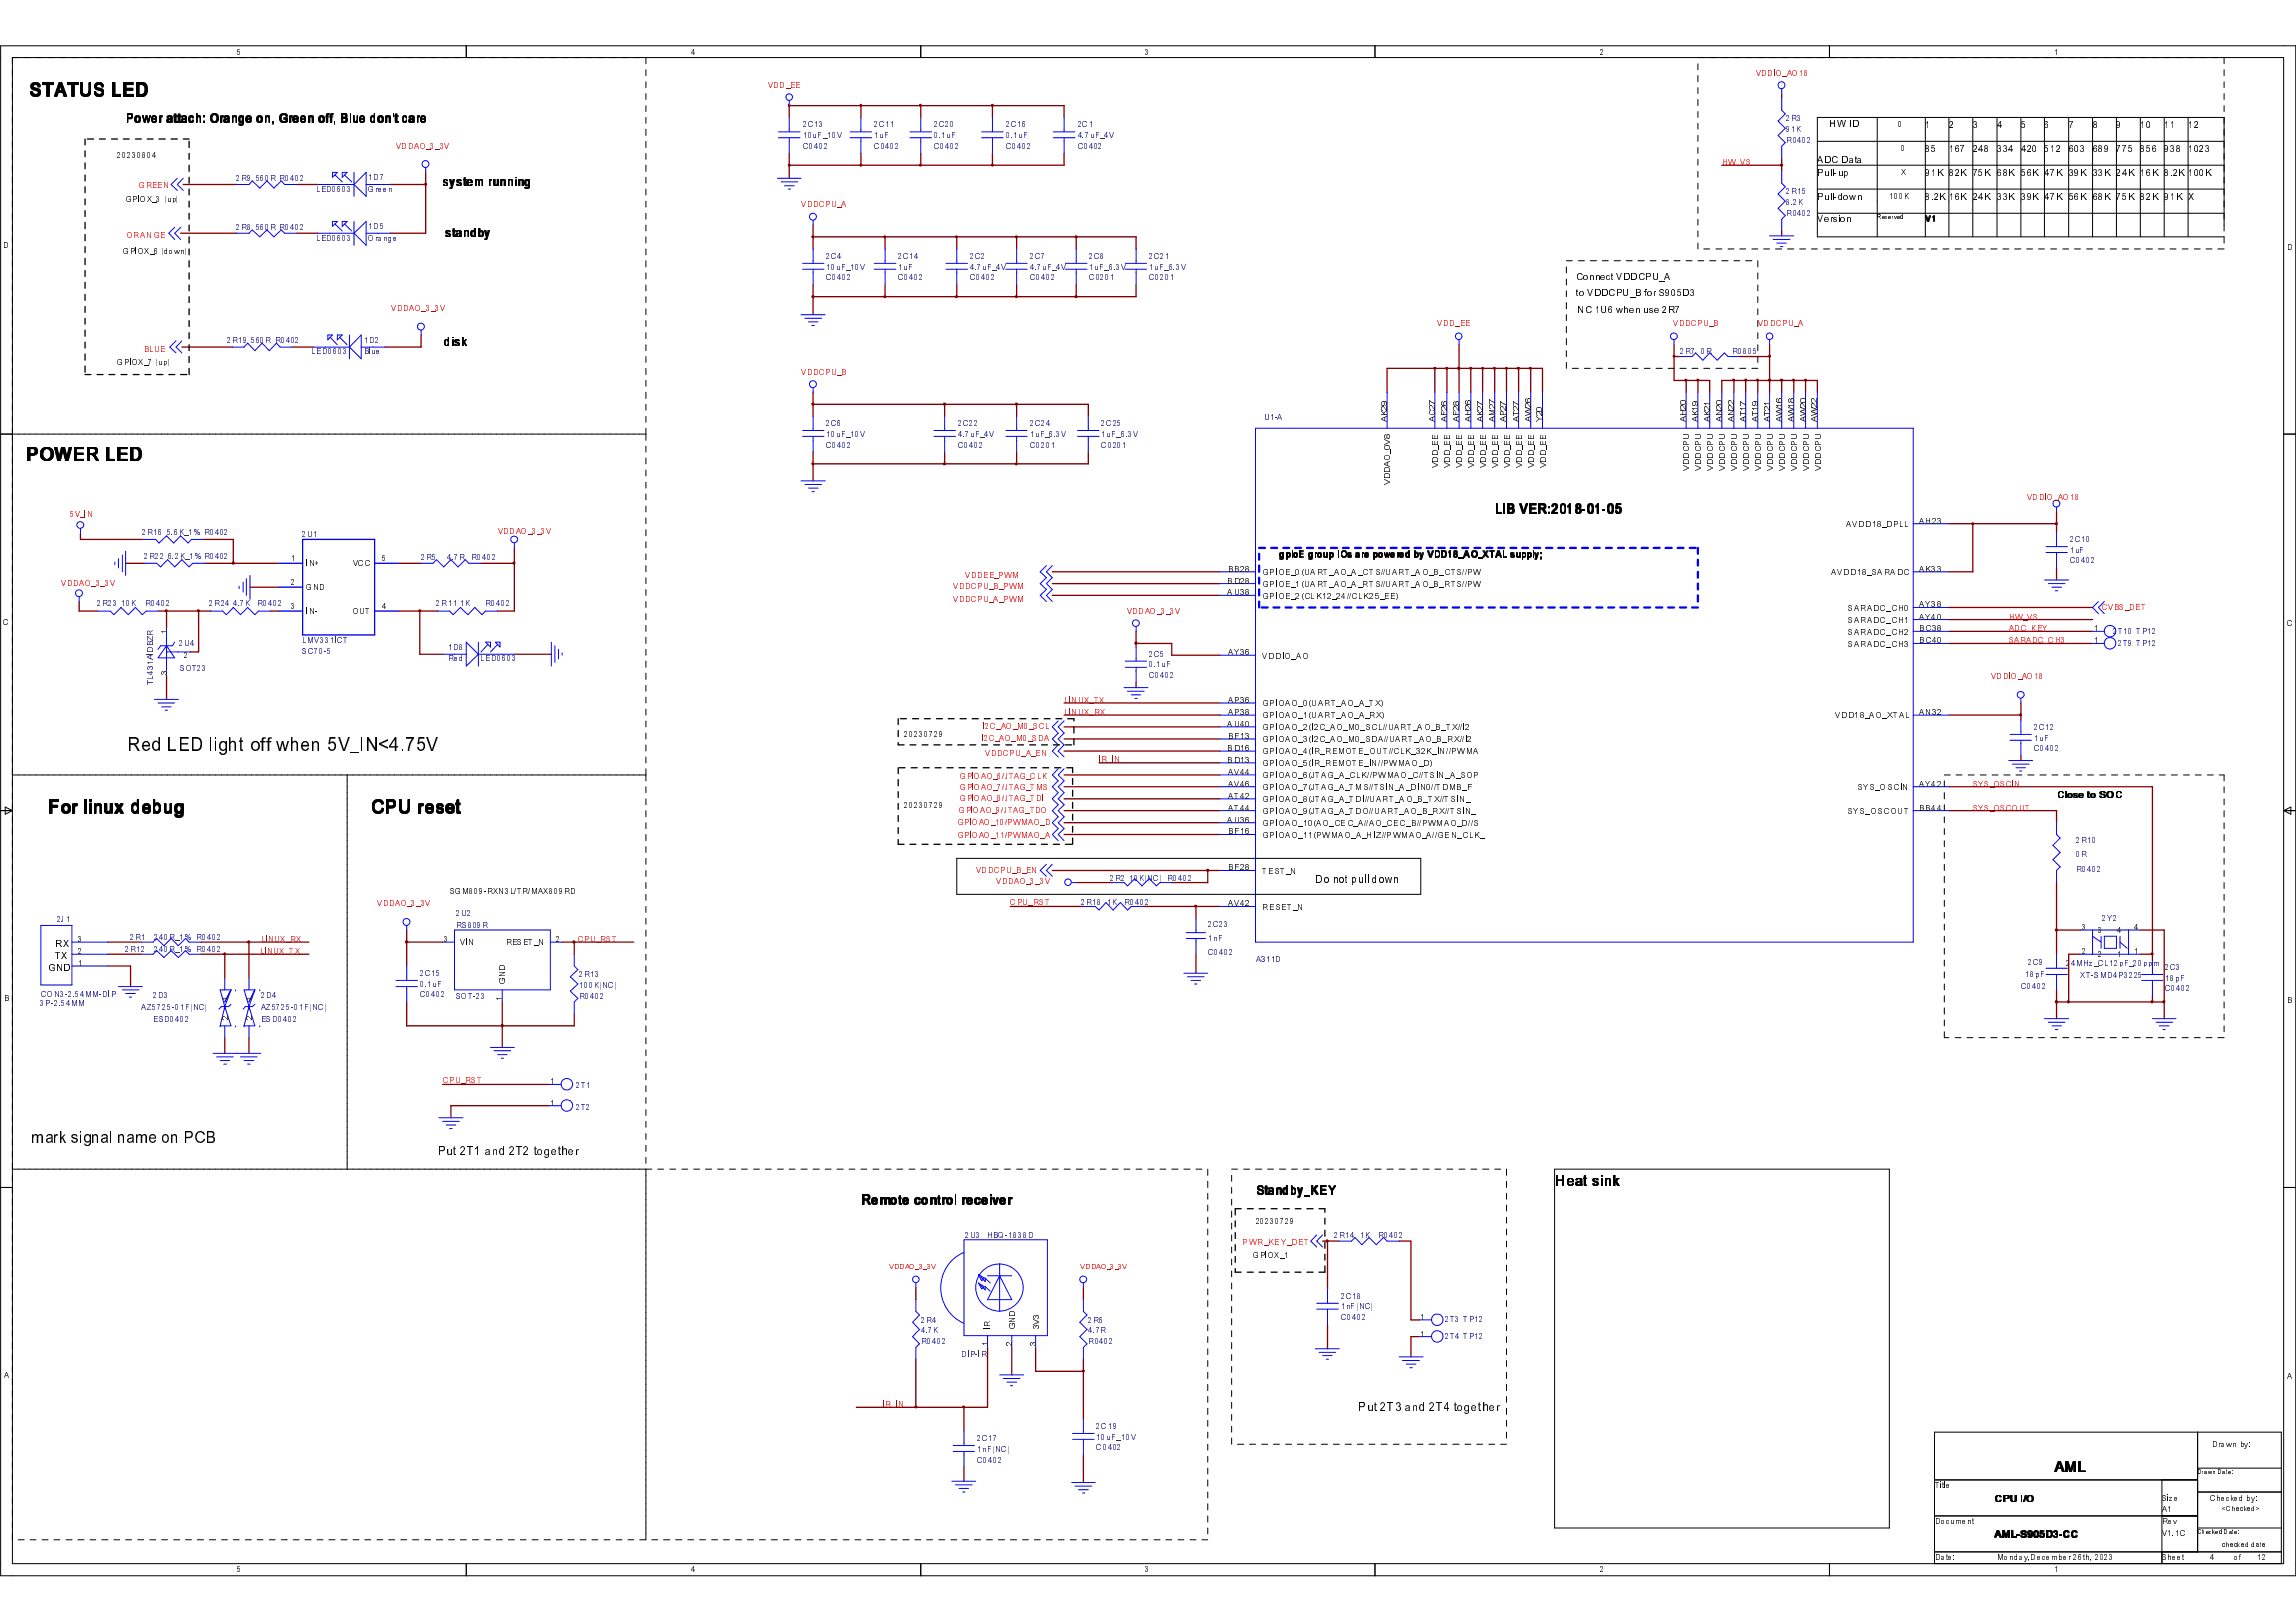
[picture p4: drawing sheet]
<svg xmlns="http://www.w3.org/2000/svg" width="297mm" height="210mm" viewBox="0 0 297 210" stroke-linecap="round" stroke-linejoin="round" font-family="sans-serif">
<defs><g id="words">
<g font-size="2.4">
<text x="3.8" y="12.4">STATUS LED</text>
<text x="3.5" y="59.6">POWER LED</text>
<text x="16.4" y="97.2">Red LED light off when 5V_IN&lt;4.75V</text>
<text x="6.3" y="105.2">For linux debug</text>
<text x="48" y="105.2">CPU reset</text>
</g>
<text font-size="2.1" x="4.1" y="147.9">mark signal name on PCB</text>
<g font-size="1.9">
<text x="201.2" y="153.5">Heat sink</text>
<text x="265.8" y="190.5">AML</text>
</g>
<g font-size="1.7">
<text x="193.5" y="66.4">LIB VER:2018-01-05</text>
<text x="111.5" y="155.8">Remote control receiver</text>
</g>
<g font-size="1.6">
<text x="16.3" y="15.8">Power attach: Orange on, Green off, Blue don't care</text>
<text x="57.4" y="24">system running</text>
<text x="57.7" y="30.6">standby</text>
<text x="57.4" y="44.8">disk</text>
<text x="56.6" y="149.5">Put 2T1 and 2T2 together</text>
<text x="162.5" y="154.6">Standby_KEY</text>
<text x="175.7" y="182.5">Put 2T3 and 2T4 together</text>
</g>
<text font-size="1.4" x="170.2" y="114.2">Do not pull down</text>
<g font-size="1.3">
<text x="236.7" y="16.4">HW ID</text>
<text x="249.1" y="16.6">1</text>
<text x="252.1" y="16.6">2</text>
<text x="255.2" y="16.6">3</text>
<text x="258.4" y="16.6">4</text>
<text x="261.4" y="16.6">5</text>
<text x="264.5" y="16.6">6</text>
<text x="267.6" y="16.6">7</text>
<text x="270.7" y="16.6">8</text>
<text x="273.8" y="16.6">9</text>
<text x="276.9" y="16.6">10</text>
<text x="280" y="16.6">11</text>
<text x="283.1" y="16.6">12</text>
<text x="235.1" y="21.1">ADC Data</text>
<text x="235.1" y="22.8">Pull-up</text>
<text x="249.1" y="19.7">85</text>
<text x="249.1" y="22.8">91K 82K 75K 68K 56K 47K</text>
<text x="252.1" y="19.7">167</text>
<text x="255.2" y="19.7">248</text>
<text x="258.4" y="19.7">334</text>
<text x="261.4" y="19.7">420</text>
<text x="264.5" y="19.7">512</text>
<text x="267.6" y="19.7">603</text>
<text x="267.6" y="22.8">39K</text>
<text x="270.7" y="22.8">33K</text>
<text x="270.7" y="19.7">689</text>
<text x="273.8" y="19.7">775</text>
<text x="273.8" y="22.8">24K</text>
<text x="276.9" y="22.8">16K</text>
<text x="276.9" y="19.7">856</text>
<text x="280" y="22.8">8.2K</text>
<text x="280" y="19.7">938</text>
<text x="283.1" y="19.7">1023</text>
<text x="283.1" y="22.8">100K</text>
<text x="235.1" y="25.9">Pull-down</text>
<text x="235.1" y="28.8">Version</text>
<text x="249.1" y="25.9">8.2K</text>
<text x="252.1" y="25.9">16K 24K</text>
<text x="258.4" y="25.9">33K 39K 47K</text>
<text x="267.6" y="25.9">56K 68K</text>
<text x="273.8" y="25.9">75K</text>
<text x="276.9" y="25.9">82K 91K</text>
<text x="283.1" y="25.9">X</text>
<text x="203.9" y="36.2">Connect VDDCPU_A</text>
<text x="203.9" y="38.3">to VDDCPU_B for S905D3</text>
<text x="204" y="40.6">NC 1U6 when use 2R7</text>
<text x="266.1" y="103.2">Close to SOC</text>
<text x="6.2" y="125.6">GND</text>
<text x="7.2" y="122.6">RX</text>
<text x="7.2" y="124.1">TX</text>
<text x="258" y="194.4">CPU I/O</text>
<text x="258.1" y="199">AML-S905D3-CC</text>
</g>
<text font-size="1.2" x="165.6" y="72.1">gpioE group IOs are powered by VDD18_AO_XTAL supply;</text>
<g font-size="1.1">
<text x="30.6" y="7.1">5</text>
<text x="89.4" y="7.1">4</text>
<text x="148.2" y="7.1">3</text>
<text x="207" y="7.1">2</text>
<text x="265.7" y="7.1">1</text>
<text x="245.5" y="16.4">0</text>
<text x="15.2" y="20.5">20230804</text>
<text x="246" y="22.6">X</text>
<text x="246" y="19.5">0</text>
<text x="16.3" y="26.2">GPIOX_3 (up)</text>
<text x="244.4" y="25.7">100K</text>
<text x="249.1" y="28.7">V1</text>
<text x=".4" y="32.1">D</text>
<text x="16" y="32.9">GPIOX_6 (down)</text>
<text x="295.8" y="32.3">D</text>
<text x="15.2" y="47.2">GPIOX_7 (up)</text>
<text x="179.4" y="53.9">K</text>
<text x="179.4" y="53.1">2</text>
<text x="179.4" y="52.5">9</text>
<text x="185.6" y="53.9">C</text>
<text x="185.6" y="53.1">2</text>
<text x="185.6" y="52.5">7</text>
<text x="187.2" y="53.9">F</text>
<text x="187.2" y="53.2">2</text>
<text x="187.2" y="52.6">6</text>
<text x="188.8" y="53.9">F</text>
<text x="188.8" y="53.2">2</text>
<text x="188.8" y="52.6">8</text>
<text x="190.3" y="53.9">H</text>
<text x="190.3" y="53.1">2</text>
<text x="190.3" y="52.5">6</text>
<text x="191.8" y="53.9">K</text>
<text x="191.8" y="53.1">2</text>
<text x="191.8" y="52.5">7</text>
<text x="193.4" y="53.9">M</text>
<text x="193.4" y="53">2</text>
<text x="193.4" y="52.3">7</text>
<text x="194.9" y="53.9">P</text>
<text x="194.9" y="53.1">2</text>
<text x="194.9" y="52.5">7</text>
<text x="196.5" y="53.9">T</text>
<text x="196.5" y="53.2">2</text>
<text x="196.5" y="52.6">7</text>
<text x="198" y="53.9">W2</text>
<text x="198" y="52.8">2</text>
<text x="198" y="52.2">6</text>
<text x="199.6" y="53.3">0</text>
<text x="218.1" y="53.9">H</text>
<text x="218.1" y="53.1">2</text>
<text x="218.1" y="52.5">0</text>
<text x="219.7" y="53.9">K</text>
<text x="219.7" y="53.1">1</text>
<text x="219.7" y="52.5">9</text>
<text x="221.2" y="53.9">K</text>
<text x="221.2" y="53.1">2</text>
<text x="221.2" y="52.5">1</text>
<text x="222.8" y="53.9">N</text>
<text x="222.8" y="53.1">2</text>
<text x="222.8" y="52.5">0</text>
<text x="224.3" y="53.9">N</text>
<text x="224.3" y="53.1">2</text>
<text x="224.3" y="52.5">2</text>
<text x="225.8" y="53.9">T</text>
<text x="225.8" y="53.2">1</text>
<text x="225.8" y="52.6">7</text>
<text x="227.4" y="53.9">T</text>
<text x="227.4" y="53.2">1</text>
<text x="227.4" y="52.6">9</text>
<text x="228.9" y="53.9">T</text>
<text x="228.9" y="53.2">2</text>
<text x="228.9" y="52.6">1</text>
<text x="230.5" y="53.9">WWWW</text>
<text x="230.5" y="52.8">1</text>
<text x="230.5" y="52.2">6</text>
<text x="232.1" y="52.8">1</text>
<text x="232.1" y="52.2">8</text>
<text x="233.6" y="52.8">2</text>
<text x="233.6" y="52.2">0</text>
<text x="235.1" y="52.8">2</text>
<text x="235.1" y="52.2">2</text>
<text x="179.4" y="54.7">A</text>
<text x="179.9" y="59.6">O</text>
<text x="179.9" y="58.8">_</text>
<text x="179.9" y="58.2">0</text>
<text x="179.9" y="57.6">V</text>
<text x="179.9" y="56.8">8</text>
<text x="185.6" y="54.7">A</text>
<text x="186.1" y="59.9">DDDDDDDDDD</text>
<text x="186.1" y="59.1">DDDDDDDDDD</text>
<text x="186.1" y="58.3">_</text>
<text x="186.1" y="57.7">EEEEEEEEEE</text>
<text x="186.1" y="56.9">EEEEEEEEEE</text>
<text x="187.2" y="54.7">A</text>
<text x="187.6" y="58.3">_</text>
<text x="188.8" y="54.7">A</text>
<text x="189.2" y="58.3">_</text>
<text x="190.3" y="54.7">A</text>
<text x="190.7" y="58.3">_</text>
<text x="191.8" y="54.7">A</text>
<text x="192.2" y="58.3">_</text>
<text x="193.4" y="54.7">A</text>
<text x="193.8" y="58.3">_</text>
<text x="194.9" y="54.7">A</text>
<text x="195.3" y="58.3">_</text>
<text x="196.5" y="54.7">A</text>
<text x="196.9" y="58.3">_</text>
<text x="198" y="54.7">A</text>
<text x="198.5" y="58.3">_</text>
<text x="199.6" y="54.7">Y</text>
<text x="200" y="58.3">_</text>
<text x="218.1" y="54.7">A</text>
<text x="218.6" y="59.4">DDDDDDDDDDDD</text>
<text x="218.6" y="58.5">CCCCCCCCCCCC</text>
<text x="218.6" y="57.7">PPPPPPPPPPPP</text>
<text x="218.6" y="57">UUUUUUUUUU</text>
<text x="219.7" y="54.7">A</text>
<text x="221.2" y="54.7">A</text>
<text x="222.8" y="54.7">A</text>
<text x="224.3" y="54.7">A</text>
<text x="225.8" y="54.7">A</text>
<text x="227.4" y="54.7">A</text>
<text x="228.9" y="54.7">A</text>
<text x="230.5" y="54.7">A</text>
<text x="232.1" y="54.7">A</text>
<text x="233.6" y="54.7">A</text>
<text x="234" y="57">UU</text>
<text x="235.1" y="54.7">A</text>
<text x="179.9" y="62.8">V</text>
<text x="179.9" y="62">D</text>
<text x="179.9" y="61.2">D</text>
<text x="179.9" y="60.4">A</text>
<text x="186.1" y="60.6">VVVVVVVVVV</text>
<text x="218.6" y="60.9">VVVVVVVVVVVV</text>
<text x="218.6" y="60.2">DDDDDDDDDDDD</text>
<text x="238.8" y="68.2">AVDD18_DPLL</text>
<text x="248.3" y="67.8">AH23</text>
<text x="37.6" y="72.6">1</text>
<text x="37.6" y="75.6">2</text>
<text x="39.6" y="73.3">IN+</text>
<text x="39.6" y="76.4">GND</text>
<text x="45.6" y="73.3">VCC</text>
<text x="49.4" y="72.6">5</text>
<text x="158.8" y="77">AU38</text>
<text x="158.8" y="75.5">BD28</text>
<text x="158.9" y="74">BB28</text>
<text x="163.2" y="77.5">GPIOE_2(CLK12_24//CLK25_EE)</text>
<text x="163.2" y="74.4">GPIOE_0(UART_AO_A_CTS//UART_AO_B_CTS//PW</text>
<text x="163.2" y="75.9">GPIOE_1(UART_AO_A_RTS//UART_AO_B_RTS//PW</text>
<text x="236.9" y="74.4">AVDD18_SARADC</text>
<text x="248.3" y="74">AK33</text>
<text x=".4" y="80.9">C</text>
<text x="37.6" y="78.8">3</text>
<text x="39.6" y="79.5">IN-</text>
<text x="45.6" y="79.5">OUT</text>
<text x="49.4" y="78.8">4</text>
<text x="239" y="82.1">SARADC_CH2</text>
<text x="239" y="83.7">SARADC_CH3</text>
<text x="239" y="79">SARADC_CH0</text>
<text x="239" y="80.6">SARADC_CH1</text>
<text x="248.3" y="81.7">BC38</text>
<text x="248.3" y="83.3">BC40</text>
<text x="248.3" y="78.6">AY38</text>
<text x="248.3" y="80.2">AY40</text>
<text x="270.8" y="83.3">1</text>
<text x="270.8" y="81.7">1</text>
<text x="295.8" y="81">C</text>
<text x="21.5" y="87.3">3</text>
<text x="23.8" y="85.2">2</text>
<text x="158.9" y="84.8">AY36</text>
<text x="163.2" y="85.2">VDDIO_AO</text>
<text x="117" y="95.3">20230729</text>
<text x="158.8" y="94.1">AU40</text>
<text x="158.9" y="91">AP36</text>
<text x="158.9" y="92.5">AP38</text>
<text x="158.9" y="95.6">BF13</text>
<text x="163.2" y="91.4">GPIOAO_0(UART_AO_A_TX)</text>
<text x="163.2" y="93">GPIOAO_1(UART_AO_A_RX)</text>
<text x="163.2" y="94.5">GPIOAO_2(I2C_AO_M0_SCL//UART_AO_B_TX//I2</text>
<text x="237.4" y="93">VDD18_AO_XTAL</text>
<text x="248.3" y="92.5">AN32</text>
<text x="158.8" y="97.2">BD16</text>
<text x="158.8" y="98.7">BD13</text>
<text x="158.9" y="100.3">AV44</text>
<text x="158.9" y="101.8">AV46</text>
<text x="163.2" y="96.1">GPIOAO_3(I2C_AO_M0_SDA//UART_AO_B_RX//I2</text>
<text x="163.2" y="97.6">GPIOAO_4(IR_REMOTE_OUT//CLK_32K_IN//PWMA</text>
<text x="163.2" y="99.1">GPIOAO_5(IR_REMOTE_IN//PWMAO_D)</text>
<text x="163.2" y="100.7">GPIOAO_6(JTAG_A_CLK//PWMAO_C//TSIN_A_SOP</text>
<text x="248.3" y="101.8">AY42</text>
<text x="117" y="104.6">20230729</text>
<text x="158.8" y="106.5">AU36</text>
<text x="158.9" y="103.4">AT42</text>
<text x="158.9" y="104.9">AT44</text>
<text x="158.9" y="108">BF16</text>
<text x="163.2" y="102.2">GPIOAO_7(JTAG_A_TMS//TSIN_A_DIN0//TDMB_F</text>
<text x="163.2" y="103.8">GPIOAO_8(JTAG_A_TDI//UART_AO_B_TX//TSIN_</text>
<text x="163.2" y="105.3">GPIOAO_9(JTAG_A_TDO//UART_AO_B_RX//TSIN_</text>
<text x="163.2" y="106.9">GPIOAO_10(AO_CEC_A//AO_CEC_B//PWMAO_D//S</text>
<text x="238.9" y="105.3">SYS_OSCOUT</text>
<text x="240.2" y="102.2">SYS_OSCIN</text>
<text x="248.3" y="104.9">BB44</text>
<text x="158.9" y="112.6">BF28</text>
<text x="163.2" y="108.4">GPIOAO_11(PWMAO_A_HIZ//PWMAO_A//GEN_CLK_</text>
<text x="163.2" y="113.1">TEST_N</text>
<text x="58.2" y="115.7">SGM809-RXN3L/TR/MAX809RD</text>
<text x="158.9" y="117.3">AV42</text>
<text x="163.2" y="117.7">RESET_N</text>
<text x="10.1" y="125">1</text>
<text x="10.1" y="123.5">2</text>
<text x="10.1" y="121.9">3</text>
<text x="57.4" y="121.9">3</text>
<text x="59.6" y="122.3">VIN</text>
<text x="65.4" y="125.7">D</text>
<text x="65.4" y="122.3">RESET_N</text>
<text x="72" y="121.9">2</text>
<text x="269.3" y="123.5">2</text>
<text x="269.3" y="120.4">3</text>
<text x="271.5" y="123.9">2</text>
<text x="271.5" y="120.7">3</text>
<text x="273.9" y="123.9">1</text>
<text x="273.9" y="120.7">4</text>
<text x="276.1" y="123.5">1</text>
<text x="276.1" y="120.4">4</text>
<text x=".5" y="129.6">B</text>
<text x="29.5" y="129.5">1</text>
<text x="29.5" y="132">2</text>
<text x="32.6" y="129.5">1</text>
<text x="32.6" y="132">2</text>
<text x="65" y="129.5">1</text>
<text x="65.4" y="127.3">G</text>
<text x="65.4" y="126.5">N</text>
<text x="295.9" y="129.8">B</text>
<text x="71.2" y="140.3">1</text>
<text x="71.2" y="143.1">1</text>
<text x="162.4" y="158.4">20230729</text>
<text x="162.1" y="162.8">GPIOX_1</text>
<text x="128.1" y="172">I</text>
<text x="128.1" y="171.7">R</text>
<text x="131.3" y="172">G</text>
<text x="131.3" y="171.2">N</text>
<text x="131.3" y="170.4">D</text>
<text x="134.4" y="172">3</text>
<text x="134.4" y="171.4">V</text>
<text x="134.4" y="170.7">3</text>
<text x="183.8" y="170.8">1</text>
<text x="183.8" y="173">1</text>
<text x=".5" y="178.3">A</text>
<text x="127.8" y="174.2">1</text>
<text x="130.9" y="174.2">2</text>
<text x="134" y="174.2">3</text>
<text x="295.9" y="178.5">A</text>
<text x="286.2" y="187.2">Drawn by:</text>
<text x="250.3" y="197.3">Document</text>
<text x="250.3" y="192.6">Title</text>
<text x="279.7" y="195.7">A1</text>
<text x="279.7" y="197.3">Rev</text>
<text x="279.7" y="194.2">Size</text>
<text x="285.9" y="194.2">Checked by:</text>
<text x="30.6" y="203.5">5</text>
<text x="89.4" y="203.5">4</text>
<text x="148.2" y="203.5">3</text>
<text x="207" y="203.5">2</text>
<text x="250.3" y="201.9">Date:</text>
<text x="258.4" y="201.9">Monday,December 26th, 2023</text>
<text x="265.7" y="203.5">1</text>
<text x="279.7" y="198.8">V1.1C</text>
<text x="279.7" y="201.9">Sheet</text>
<text x="285.9" y="201.9">4</text>
<text x="289" y="201.9">of</text>
<text x="292.1" y="201.9">12</text>
</g>
<g font-size="1.1" fill="#f00">
<text x="99.3" y="11.3">VDD_EE</text>
<text x="227.1" y="9.8">VDDIO_AO18</text>
<text x="51.2" y="19.2">VDDAO_3_3V</text>
<text x="222.8" y="21.4">HW_VS</text>
<text x="18" y="24.3">GREEN</text>
<text x="103.6" y="26.8">VDDCPU_A</text>
<text x="16.3" y="30.8">ORANGE</text>
<text x="50.6" y="40.3">VDDAO_3_3V</text>
<text x="18.6" y="45.5">BLUE</text>
<text x="186" y="42.2">VDD_EE</text>
<text x="216.4" y="42.2">VDDCPU_B</text>
<text x="227.4" y="42.2">VDDCPU_A</text>
<text x="103.6" y="48.5">VDDCPU_B</text>
<text x="262.2" y="64.7">VDDIO_AO18</text>
<text x="9" y="66.8">5V_IN</text>
<text x="64.4" y="69">VDDAO_3_3V</text>
<text x="7.9" y="75.9">VDDAO_3_3V</text>
<text x="123.3" y="77.9">VDDCPU_A_PWM</text>
<text x="123.3" y="76.3">VDDCPU_B_PWM</text>
<text x="124.8" y="74.8">VDDEE_PWM</text>
<text x="145.8" y="79.4">VDDAO_3_3V</text>
<text x="259.9" y="83.3">SARADC_CH3</text>
<text x="259.9" y="81.7">ADC_KEY</text>
<text x="259.9" y="80.2">HW_VS</text>
<text x="271.9" y="78.9">CVBS_DET</text>
<text x="257.6" y="87.9">VDDIO_AO18</text>
<text x="127" y="95.9">I2C_AO_M0_SDA</text>
<text x="127.2" y="94.4">I2C_AO_M0_SCL</text>
<text x="137.7" y="91">LINUX_TX</text>
<text x="137.7" y="92.5">LINUX_RX</text>
<text x="124.2" y="100.8">GPIOAO_6/JTAG_CLK</text>
<text x="127.5" y="97.8">VDDCPU_A_EN</text>
<text x="142.2" y="98.6">IR_IN</text>
<text x="255.2" y="101.8">SYS_OSCIN</text>
<text x="123.9" y="106.8">GPIOAO_10/PWMAO_D</text>
<text x="124.1" y="105.2">GPIOAO_9/JTAG_TDO</text>
<text x="124.2" y="102.3">GPIOAO_7/JTAG_TMS</text>
<text x="124.2" y="103.7">GPIOAO_8/JTAG_TDI</text>
<text x="255.2" y="104.9">SYS_OSCOUT</text>
<text x="123.9" y="108.5">GPIOAO_11/PWMAO_A</text>
<text x="126.2" y="112.9">VDDCPU_B_EN</text>
<text x="48.8" y="117.3">VDDAO_3_3V</text>
<text x="128.9" y="114.3">VDDAO_3_3V</text>
<text x="130.7" y="117.1">CPU_RST</text>
<text x="33.6" y="123.5">LINUX_TX</text>
<text x="33.7" y="121.9">LINUX_RX</text>
<text x="74.8" y="121.9">CPU_RST</text>
<text x="57.3" y="140.2">CPU_RST</text>
<text x="160.7" y="161.1">PWR_KEY_DET</text>
<text x="114.2" y="182.1">IR_IN</text>
</g>
<g font-size="1.1" fill="#000080">
<text x="103.8" y="16.5">2C13</text>
<text x="103.8" y="17.9">10uF_10V</text>
<text x="113.1" y="16.5">2C11</text>
<text x="113.1" y="17.9">1uF</text>
<text x="120.8" y="16.5">2C20</text>
<text x="120.8" y="17.9">0.1uF</text>
<text x="130.1" y="16.5">2C16</text>
<text x="130.1" y="17.9">0.1uF</text>
<text x="139.4" y="16.5">2C1</text>
<text x="139.4" y="17.9">4.7uF_4V</text>
<text x="231.1" y="15.7">2R3</text>
<text x="231.1" y="17.1">91K</text>
<text x="30.6" y="23.4">2R9 560R R0402</text>
<text x="47.7" y="23.3">1D7</text>
<text x="103.8" y="19.3">C0402</text>
<text x="113.1" y="19.3">C0402</text>
<text x="120.8" y="19.3">C0402</text>
<text x="130.1" y="19.3">C0402</text>
<text x="139.4" y="19.3">C0402</text>
<text x="231.1" y="18.5">R0402</text>
<text x="30.6" y="29.8">2R8 560R R0402</text>
<text x="40.8" y="24.8">LED0603</text>
<text x="47.7" y="29.6">1D5</text>
<text x="47.7" y="24.8">Green</text>
<text x="231.1" y="25.1">2R15</text>
<text x="231.1" y="26.5">8.2K</text>
<text x="231.1" y="27.9">R0402</text>
<text x="40.8" y="31.2">LED0603</text>
<text x="47.7" y="31.2">Orange</text>
<text x="106.9" y="33.5">2C4</text>
<text x="106.9" y="34.9">10uF_10V</text>
<text x="116.2" y="33.5">2C14</text>
<text x="116.2" y="34.9">1uF</text>
<text x="125.5" y="33.5">2C2</text>
<text x="125.5" y="34.9">4.7uF_4V</text>
<text x="133.2" y="33.5">2C7</text>
<text x="133.2" y="34.9">4.7uF_4V</text>
<text x="140.9" y="33.5">2C8</text>
<text x="140.9" y="34.9">1uF_6.3V</text>
<text x="148.7" y="33.5">2C21</text>
<text x="148.7" y="34.9">1uF_6.3V</text>
<text x="106.9" y="36.3">C0402</text>
<text x="116.2" y="36.3">C0402</text>
<text x="125.5" y="36.3">C0402</text>
<text x="133.2" y="36.3">C0402</text>
<text x="140.9" y="36.3">C0201</text>
<text x="148.7" y="36.3">C0201</text>
<text x="29.3" y="44.4">2R19 560R R0402</text>
<text x="40.3" y="45.8">LED0603</text>
<text x="47.1" y="44.3">1D2</text>
<text x="47.1" y="45.8">Blue</text>
<text x="217.3" y="45.8">2R7 0R</text>
<text x="224.1" y="45.8">R0805</text>
<text x="106.9" y="55.1">2C6</text>
<text x="106.9" y="56.5">10uF_10V</text>
<text x="106.9" y="57.9">C0402</text>
<text x="123.9" y="55.1">2C22</text>
<text x="123.9" y="56.5">4.7uF_4V</text>
<text x="123.9" y="57.9">C0402</text>
<text x="133.2" y="55.1">2C24</text>
<text x="133.2" y="56.5">1uF_6.3V</text>
<text x="133.2" y="57.9">C0201</text>
<text x="142.5" y="55.1">2C25</text>
<text x="142.5" y="56.5">1uF_6.3V</text>
<text x="142.5" y="57.9">C0201</text>
<text x="163.5" y="54.3">U1-A</text>
<text x="18.4" y="69.2">2R16</text>
<text x="21.5" y="69.2">5.6K_1% R0402</text>
<text x="39" y="69.5">2U1</text>
<text x="267.8" y="70.1">2C10</text>
<text x="267.8" y="71.5">1uF</text>
<text x="18.6" y="72.3">2R22</text>
<text x="21.7" y="72.3">6.2K_1% R0402</text>
<text x="54.5" y="72.4">2R5</text>
<text x="57.9" y="72.4">4.7R R0402</text>
<text x="267.8" y="72.9">C0402</text>
<text x="12.6" y="78.5">2R23</text>
<text x="15.7" y="78.5">10K</text>
<text x="18.8" y="78.5">R0402</text>
<text x="19.8" y="83.7">B</text>
<text x="19.8" y="82.9">Z</text>
<text x="19.8" y="82.3">R1</text>
<text x="23.2" y="83.6">2U4</text>
<text x="27.1" y="78.5">2R24</text>
<text x="30.2" y="78.5">4.7K</text>
<text x="33.3" y="78.5">R0402</text>
<text x="39.1" y="83.3">LMV331ICT</text>
<text x="56.5" y="78.5">2R11</text>
<text x="59.6" y="78.5">1K</text>
<text x="62.7" y="78.5">R0402</text>
<text x="273.4" y="82">2T10 TP12</text>
<text x="274" y="83.6">2T9 TP12</text>
<text x="19.8" y="88.7">T</text>
<text x="19.8" y="88">L</text>
<text x="19.8" y="87.4">4</text>
<text x="19.8" y="86.7">3</text>
<text x="19.8" y="86.1">1</text>
<text x="19.8" y="85.5">A</text>
<text x="19.8" y="84.8">I</text>
<text x="19.8" y="84.5">D</text>
<text x="23.3" y="86.8">SOT23</text>
<text x="39.1" y="84.7">SC70-5</text>
<text x="58" y="84.1">1D8</text>
<text x="58" y="85.6">Red</text>
<text x="62.1" y="85.6">LED0603</text>
<text x="148.7" y="85">2C5</text>
<text x="148.7" y="86.4">0.1uF</text>
<text x="148.7" y="87.8">C0402</text>
<text x="263.1" y="94.4">2C12</text>
<text x="263.1" y="95.8">1uF</text>
<text x="263.1" y="97.2">C0402</text>
<text x="268.6" y="109.1">2R10</text>
<text x="268.6" y="112.8">R0402</text>
<text x="268.6" y="111">0R</text>
<text x="7.3" y="119.3">2J1</text>
<text x="59" y="118.5">2U2</text>
<text x="139.8" y="117.2">2R18 1K</text>
<text x="143.6" y="114">2R2 10K(NC) R0402</text>
<text x="145.4" y="117.2">R0402</text>
<text x="156.2" y="119.9">2C23</text>
<text x="271.9" y="119.2">2Y2</text>
<text x="16.2" y="123.1">2R12</text>
<text x="16.8" y="121.6">2R1</text>
<text x="19.9" y="121.6">240R_1% R0402</text>
<text x="19.9" y="123.1">240R_1% R0402</text>
<text x="59" y="120.1">RS809R</text>
<text x="156.2" y="123.6">C0402</text>
<text x="156.2" y="121.8">1nF</text>
<text x="162.4" y="124.5">A311D</text>
<text x="262.3" y="124.9">2C9</text>
<text x="267.3" y="125">24MHz_CL12pF_20ppm</text>
<text x="280.1" y="125.5">2C3</text>
<text x="5.2" y="130.2">3P-2.54MM</text>
<text x="5.3" y="129">CON3-2.54MM-DIP</text>
<text x="18.3" y="130.7">AZ5725-01F(NC)</text>
<text x="19.8" y="129.2">2D3</text>
<text x="33.7" y="129.2">2D4</text>
<text x="33.7" y="130.7">AZ5725-01F(NC)</text>
<text x="54.3" y="126.3">2C15</text>
<text x="54.3" y="127.7">0.1uF</text>
<text x="54.3" y="129.1">C0402</text>
<text x="59" y="129.2">SOT-23</text>
<text x="74.9" y="126.4">2R13</text>
<text x="74.9" y="127.8">100K(NC)</text>
<text x="74.9" y="129.2">R0402</text>
<text x="261.4" y="128">C0402</text>
<text x="262" y="126.4">18pF</text>
<text x="269.2" y="126.6">XT-SMD4P3225</text>
<text x="280.1" y="126.9">18pF</text>
<text x="280.1" y="128.3">C0402</text>
<text x="19.8" y="132.3">ESD0402</text>
<text x="33.7" y="132.3">ESD0402</text>
<text x="74.5" y="140.8">2T1</text>
<text x="74.5" y="143.6">2T2</text>
<text x="124.8" y="160.1">2U3 HBQ-1838D</text>
<text x="172.6" y="160.3">2R14 1K</text>
<text x="178.3" y="160.3">R0402</text>
<text x="119.1" y="171.2">2R4</text>
<text x="119.1" y="172.6">4.7K</text>
<text x="119.1" y="173.9">R0402</text>
<text x="140.8" y="171.2">2R6</text>
<text x="140.8" y="172.6">4.7R</text>
<text x="140.8" y="173.9">R0402</text>
<text x="173.4" y="168.1">2C18</text>
<text x="173.4" y="169.5">1nF(NC)</text>
<text x="173.4" y="170.9">C0402</text>
<text x="186.9" y="171.1">2T3 TP12</text>
<text x="186.9" y="173.3">2T4 TP12</text>
<text x="124.4" y="175.6">DIP-IR</text>
<text x="141.9" y="184.9">2C19</text>
<text x="126.4" y="186.5">2C17</text>
<text x="126.4" y="187.9">1nF(NC)</text>
<text x="126.4" y="189.3">C0402</text>
<text x="141.9" y="186.3">10uF_10V</text>
<text x="141.9" y="187.7">C0402</text>
</g>
<g font-size=".9" fill="#f00">
<text x="115" y="164.2">VDDAO_3_3V</text>
<text x="139.8" y="164.2">VDDAO_3_3V</text>
</g>
<g font-size=".9">
<text x="287.4" y="195.6">&lt;Checked&gt;</text>
<text x="287.4" y="200.2">checked date</text>
</g>
<g font-size=".8">
<text x="242.9" y="28.4">Reserved</text>
<text x="284.3" y="190.8">Drawn Date:</text>
<text x="284.3" y="198.5">Checked Date:</text>
</g>
</g></defs>
<g fill="none" stroke="#800000" stroke-width=".17">
<path d="M102.1 13.7h.1M102.1 13.7h35.6v1.5M102.1 13.7v1.5M102.1 19.9v3.2M111.4 13.7v1.5M111.4 19.9v1.5M119.1 13.7v1.5M119.1 19.9v1.5M128.4 13.7v1.5M128.4 19.9v1.5M137.7 19.9v1.5h-35.6M230.5 12.1v.6"/>
<path d="M23.4 30.2h7.2M23.7 23.9h6.9M38.4 23.9h2.7M38.4 30.2h2.7M50.5 23.9h4.6M55.1 22.3v7.9h-4.6M105.2 29.1v3.1M105.2 36.9v3.8M105.2 30.6h41.8v1.6M114.5 30.6v1.6M114.5 36.9v1.5M123.8 30.6v1.6"/>
<path d="M123.8 36.9v1.5M131.5 30.6v1.6M131.5 36.9v1.5M139.2 30.6v1.6M139.2 36.9v1.5M147 36.9v1.5h-41.8M222.8 21.4h7.7M230.5 20.5v1.7M230.5 29.9v.6M23.5 44.9h6.6M37.8 44.9h2.8M54.5 43.3v1.6h-4.7"/>
<path d="M105.2 50.8v3.1M105.2 58.5v3.7M105.2 52.3h35.6v1.6M122.2 52.3v1.6M122.2 58.5v1.5M131.5 52.3v1.6M131.5 58.5v1.5M140.8 58.5v1.5h-35.6M179.4 50.8v-3.1h20.2v3.1M185.6 47.7v3.1M187.2 47.7v3.1M188.8 47.7h.1"/>
<path d="M188.8 44.6v6.2M190.3 47.7v3.1M191.8 47.7v3.1M193.4 47.7v3.1M194.9 47.7v3.1M196.5 47.7v3.1M198 47.7v3.1M216.6 44.6v4.6h4.6v1.6M216.6 46.1h.7M218.1 49.2v1.6M219.7 49.2v1.6M222.8 50.8v-1.6h12.3v1.6"/>
<path d="M224.3 49.2v1.6M225.1 46.1h3.8M225.8 49.2v1.6M227.4 49.2v1.6M228.9 49.2h.1M228.9 44.6v6.2M230.5 49.2v1.6M232.1 49.2v1.6M233.6 49.2v1.6M10.2 77.9v1.2h2.5M10.4 69v.8h8.2M16.3 72.9h2.5"/>
<path d="M20.4 79.1h6.9M21.5 79.1v2.1M25.7 79.1v5.3h-1.1M26.3 69.8h3.9v3.1M26.5 72.9h9.6M32.3 76h3.8M35 79.1h1.1M51.5 72.9h3M51.5 79.1h5.1M54.3 79.1v5.6h3M62.2 72.9h4.3M66.5 70.9v8.2h-2.1"/>
<path d="M136.1 75.5h21.7M136.1 74h21.7M136.1 77h21.7M252.1 67.8h14M252.1 78.6h18.6M255.2 67.8v6.2h-3.1M266.1 66.3v2.6M266.1 73.5v1.6M21.5 87.4v3.1M66.5 84.7h4.8M137.7 97.2h20.1M137.7 94.1h20.1"/>
<path d="M137.7 91h20.1M137.7 92.5h20.1M137.7 95.6h20.1M142.2 98.7h15.6M147 83.3h4.6v1.5h6.2M147 81.7v2M147 88.3v.7M252.1 83.3h18.6M252.1 81.7h18.6M252.1 80.2h18.6M252.1 92.5h9.3M261.4 91v2.2"/>
<path d="M261.4 97.8v.6M130.7 117.3h9.5M136.1 112.6h21.7M137.7 106.5h20.1M137.7 104.9h20.1M137.7 100.3h20.1M137.7 101.8h20.1M137.7 108h20.1M137.7 103.4h20.1M139.2 114.2h4.7M147.9 117.3h9.9M154.7 117.3v1.5"/>
<path d="M156.2 112.6v1.6h-4.6M252.1 104.9h14v1.6M252.1 101.8h26.4v22.4M266.1 114.2v9.3M14 123.5h4.3M14 121.9h4.3M14 125h2.9v2.7M26 123.5h14M26 121.9h14M29.1 123.5v3.1M29.1 134.3v2M32.2 121.9v4.7"/>
<path d="M32.2 134.3v2M52.6 121.9h4.7M52.6 129.7v3.1h21.7v-1.6M52.6 120.4v4.6M65 132.8h.1M65 129.7v5.9M72.7 121.9h9.3M74.3 121.9v1.6M154.7 123.5v2.4M266.1 128.1v3.7M266.1 120.4h3.1M266.1 129.7h13.9"/>
<path d="M269.2 123.5h-1.6v6.2M276.9 123.5h1.6M276.9 120.4h3.1v11.4M278.5 128.9v.8M57.3 140.3h13.7M71 143.1h-12.7v1.6M118.5 166.6v1.6M118.5 175.9v6.2M127.8 174.4v7.7h-17M130.9 174.4v3.5M134 174.4v3.1h6.2M140.2 166.6v1.6"/>
<path d="M140.2 175.9v7.7M171.1 160.6h2.2M171.7 160.6v6.2M171.7 171.4v3.1M181 160.6h1.5v10.2h1.1M183.6 173h-1.1v2.6M124.7 182.1v3.1M124.7 189.8v1.9M140.2 188.3v3.6"/>
</g>
<path d="M29 123.3h.2v.2h-.2z" fill-rule="evenodd" fill="#800000"/>
<path d="M29 123.3h.2v.2h-.2z" fill="none" stroke="#800000" stroke-width=".13"/>
<path d="M140.1 177.3h.1v.2h-.1z" fill-rule="evenodd" fill="#800000"/>
<path d="M140.1 177.3h.1v.2h-.1z" fill="none" stroke="#800000" stroke-width=".13"/>
<path d="M123.6 30.6h.2v.1h-.2z" fill-rule="evenodd" fill="#800000"/>
<path d="M123.6 30.6h.2v.1h-.2z" fill="none" stroke="#800000" stroke-width=".13"/>
<path d="M105.1 30.6h.2l-.1 .2-.1-.1z" fill-rule="evenodd" fill="#800000"/>
<path d="M105.1 30.6h.2l-.1 .2-.1-.1z" fill="none" stroke="#800000" stroke-width=".13"/>
<path d="M131.4 30.6h.2v.1h-.2z" fill-rule="evenodd" fill="#800000"/>
<path d="M131.4 30.6h.2v.1h-.2z" fill="none" stroke="#800000" stroke-width=".13"/>
<path d="M114.4 30.6h.1v.1h-.1z" fill-rule="evenodd" fill="#800000"/>
<path d="M114.4 30.6h.1v.1h-.1z" fill="none" stroke="#800000" stroke-width=".13"/>
<path d="M139.1 30.6h.2h.1l-.2 .2-.1-.1z" fill-rule="evenodd" fill="#800000"/>
<path d="M139.1 30.6h.2h.1l-.2 .2-.1-.1z" fill="none" stroke="#800000" stroke-width=".13"/>
<path d="M265.9 120.3h.2l.1 .1-.2 .1-.1-.1z" fill-rule="evenodd" fill="#800000"/>
<path d="M265.9 120.3h.2l.1 .1-.2 .1-.1-.1z" fill="none" stroke="#800000" stroke-width=".13"/>
<path d="M255.1 67.7h.2v.2h-.2z" fill-rule="evenodd" fill="#800000"/>
<path d="M255.1 67.7h.2v.2h-.2z" fill="none" stroke="#800000" stroke-width=".13"/>
<path d="M219.6 49.1h.1v.2h-.1z" fill-rule="evenodd" fill="#800000"/>
<path d="M219.6 49.1h.1v.2h-.1z" fill="none" stroke="#800000" stroke-width=".13"/>
<path d="M218 49.1h.2v.2h-.2z" fill-rule="evenodd" fill="#800000"/>
<path d="M218 49.1h.2v.2h-.2z" fill="none" stroke="#800000" stroke-width=".13"/>
<path d="M216.5 46h.2v.2h-.2z" fill-rule="evenodd" fill="#800000"/>
<path d="M216.5 46h.2v.2h-.2z" fill="none" stroke="#800000" stroke-width=".13"/>
<path d="M154.6 117.2h.2v.1h-.2z" fill-rule="evenodd" fill="#800000"/>
<path d="M154.6 117.2h.2v.1h-.2z" fill="none" stroke="#800000" stroke-width=".13"/>
<path d="M32.1 121.8h.1l.1 .1-.1 .1h-.1z" fill-rule="evenodd" fill="#800000"/>
<path d="M32.1 121.8h.1l.1 .1-.1 .1h-.1z" fill="none" stroke="#800000" stroke-width=".13"/>
<path d="M118.4 182h.2v.2h-.2z" fill-rule="evenodd" fill="#800000"/>
<path d="M118.4 182h.2v.2h-.2z" fill="none" stroke="#800000" stroke-width=".13"/>
<path d="M124.6 182h.1v.2h-.1z" fill-rule="evenodd" fill="#800000"/>
<path d="M124.6 182h.1v.2h-.1z" fill="none" stroke="#800000" stroke-width=".13"/>
<path d="M102 13.5h.2v.2h-.2z" fill-rule="evenodd" fill="#800000"/>
<path d="M102 13.5h.2v.2h-.2z" fill="none" stroke="#800000" stroke-width=".13"/>
<path d="M111.3 13.5h.2v.2h-.2z" fill-rule="evenodd" fill="#800000"/>
<path d="M111.3 13.5h.2v.2h-.2z" fill="none" stroke="#800000" stroke-width=".13"/>
<path d="M128.3 13.5h.2v.2h-.2z" fill-rule="evenodd" fill="#800000"/>
<path d="M128.3 13.5h.2v.2h-.2z" fill="none" stroke="#800000" stroke-width=".13"/>
<path d="M119 13.5h.2v.2h-.2z" fill-rule="evenodd" fill="#800000"/>
<path d="M119 13.5h.2v.2h-.2z" fill="none" stroke="#800000" stroke-width=".13"/>
<path d="M74.2 121.8h.1l.1 .1-.2 .1z" fill-rule="evenodd" fill="#800000"/>
<path d="M74.2 121.8h.1l.1 .1-.2 .1z" fill="none" stroke="#800000" stroke-width=".13"/>
<path d="M156.2 112.5h.1l.1 .1-.2 .2v-.1z" fill-rule="evenodd" fill="#800000"/>
<path d="M156.2 112.5h.1l.1 .1-.2 .2v-.1z" fill="none" stroke="#800000" stroke-width=".13"/>
<path d="M171.6 160.5h.2v.1l-.1 .1h-.1z" fill-rule="evenodd" fill="#800000"/>
<path d="M171.6 160.5h.2v.1l-.1 .1h-.1z" fill="none" stroke="#800000" stroke-width=".13"/>
<path d="M64.9 132.6h.2v.2h-.2z" fill-rule="evenodd" fill="#800000"/>
<path d="M64.9 132.6h.2v.2h-.2z" fill="none" stroke="#800000" stroke-width=".13"/>
<path d="M52.5 121.8h.2v.2h-.2z" fill-rule="evenodd" fill="#800000"/>
<path d="M52.5 121.8h.2v.2h-.2z" fill="none" stroke="#800000" stroke-width=".13"/>
<path d="M231.9 49.1h.2v.2h-.2z" fill-rule="evenodd" fill="#800000"/>
<path d="M231.9 49.1h.2v.2h-.2z" fill="none" stroke="#800000" stroke-width=".13"/>
<path d="M230.4 49.1h.2v.1l-.1 .1h-.1z" fill-rule="evenodd" fill="#800000"/>
<path d="M230.4 49.1h.2v.1l-.1 .1h-.1z" fill="none" stroke="#800000" stroke-width=".13"/>
<path d="M224.2 49.1h.2v.2h-.2z" fill-rule="evenodd" fill="#800000"/>
<path d="M224.2 49.1h.2v.2h-.2z" fill="none" stroke="#800000" stroke-width=".13"/>
<path d="M225.7 49.1h.2v.2h-.2z" fill-rule="evenodd" fill="#800000"/>
<path d="M225.7 49.1h.2v.2h-.2z" fill="none" stroke="#800000" stroke-width=".13"/>
<path d="M228.8 49.1h.2v.2h-.2z" fill-rule="evenodd" fill="#800000"/>
<path d="M228.8 49.1h.2v.2h-.2z" fill="none" stroke="#800000" stroke-width=".13"/>
<path d="M228.8 46h.2v.2h-.2z" fill-rule="evenodd" fill="#800000"/>
<path d="M228.8 46h.2v.2h-.2z" fill="none" stroke="#800000" stroke-width=".13"/>
<path d="M233.5 49.1h.2v.2h-.2z" fill-rule="evenodd" fill="#800000"/>
<path d="M233.5 49.1h.2v.2h-.2z" fill="none" stroke="#800000" stroke-width=".13"/>
<path d="M227.3 49.1h.1v.2h-.1z" fill-rule="evenodd" fill="#800000"/>
<path d="M227.3 49.1h.1v.2h-.1z" fill="none" stroke="#800000" stroke-width=".13"/>
<path d="M105.1 52.2h.2v.2h-.2z" fill-rule="evenodd" fill="#800000"/>
<path d="M105.1 52.2h.2v.2h-.2z" fill="none" stroke="#800000" stroke-width=".13"/>
<path d="M131.4 52.2h.2v.1l-.1 .2-.1-.1z" fill-rule="evenodd" fill="#800000"/>
<path d="M131.4 52.2h.2v.1l-.1 .2-.1-.1z" fill="none" stroke="#800000" stroke-width=".13"/>
<path d="M122.1 52.2h.2v.2h-.2z" fill-rule="evenodd" fill="#800000"/>
<path d="M122.1 52.2h.2v.2h-.2z" fill="none" stroke="#800000" stroke-width=".13"/>
<path d="M185.5 47.6h.2v.1h-.2z" fill-rule="evenodd" fill="#800000"/>
<path d="M185.5 47.6h.2v.1h-.2z" fill="none" stroke="#800000" stroke-width=".13"/>
<path d="M187.1 47.6h.2v.1l-.1 .1-.1-.1z" fill-rule="evenodd" fill="#800000"/>
<path d="M187.1 47.6h.2v.1l-.1 .1-.1-.1z" fill="none" stroke="#800000" stroke-width=".13"/>
<path d="M188.6 47.6h.2v.1h-.2z" fill-rule="evenodd" fill="#800000"/>
<path d="M188.6 47.6h.2v.1h-.2z" fill="none" stroke="#800000" stroke-width=".13"/>
<path d="M190.2 47.6h.2v.1h-.2z" fill-rule="evenodd" fill="#800000"/>
<path d="M190.2 47.6h.2v.1h-.2z" fill="none" stroke="#800000" stroke-width=".13"/>
<path d="M197.9 47.6h.2v.1h-.2z" fill-rule="evenodd" fill="#800000"/>
<path d="M197.9 47.6h.2v.1h-.2z" fill="none" stroke="#800000" stroke-width=".13"/>
<path d="M194.8 47.6h.2v.1h-.2z" fill-rule="evenodd" fill="#800000"/>
<path d="M194.8 47.6h.2v.1h-.2z" fill="none" stroke="#800000" stroke-width=".13"/>
<path d="M193.2 47.6h.2v.1h-.2z" fill-rule="evenodd" fill="#800000"/>
<path d="M193.2 47.6h.2v.1h-.2z" fill="none" stroke="#800000" stroke-width=".13"/>
<path d="M191.7 47.6h.2v.1h-.2z" fill-rule="evenodd" fill="#800000"/>
<path d="M191.7 47.6h.2v.1h-.2z" fill="none" stroke="#800000" stroke-width=".13"/>
<path d="M196.3 47.6h.2l.1 .1-.2 .1-.1-.1z" fill-rule="evenodd" fill="#800000"/>
<path d="M196.3 47.6h.2l.1 .1-.2 .1-.1-.1z" fill="none" stroke="#800000" stroke-width=".13"/>
<path d="M139.1 38.3h.2l.1 .1-.2 .1h-.1z" fill-rule="evenodd" fill="#800000"/>
<path d="M139.1 38.3h.2l.1 .1-.2 .1h-.1z" fill="none" stroke="#800000" stroke-width=".13"/>
<path d="M105.1 38.3h.2v.1l-.1 .1h-.1z" fill-rule="evenodd" fill="#800000"/>
<path d="M105.1 38.3h.2v.1l-.1 .1h-.1z" fill="none" stroke="#800000" stroke-width=".13"/>
<path d="M114.4 38.3h.1v.2h-.1z" fill-rule="evenodd" fill="#800000"/>
<path d="M114.4 38.3h.1v.2h-.1z" fill="none" stroke="#800000" stroke-width=".13"/>
<path d="M123.6 38.3h.2v.2h-.2z" fill-rule="evenodd" fill="#800000"/>
<path d="M123.6 38.3h.2v.2h-.2z" fill="none" stroke="#800000" stroke-width=".13"/>
<path d="M131.4 38.3h.2v.2h-.2z" fill-rule="evenodd" fill="#800000"/>
<path d="M131.4 38.3h.2v.2h-.2z" fill="none" stroke="#800000" stroke-width=".13"/>
<path d="M119 21.3h.2v.2h-.2z" fill-rule="evenodd" fill="#800000"/>
<path d="M119 21.3h.2v.2h-.2z" fill="none" stroke="#800000" stroke-width=".13"/>
<path d="M128.3 21.3h.2v.2h-.2z" fill-rule="evenodd" fill="#800000"/>
<path d="M128.3 21.3h.2v.2h-.2z" fill="none" stroke="#800000" stroke-width=".13"/>
<path d="M102 21.3h.2v.2h-.2z" fill-rule="evenodd" fill="#800000"/>
<path d="M102 21.3h.2v.2h-.2z" fill="none" stroke="#800000" stroke-width=".13"/>
<path d="M111.3 21.3h.2v.2h-.2z" fill-rule="evenodd" fill="#800000"/>
<path d="M111.3 21.3h.2v.2h-.2z" fill="none" stroke="#800000" stroke-width=".13"/>
<path d="M265.9 129.5h.2v.2h-.2z" fill-rule="evenodd" fill="#800000"/>
<path d="M265.9 129.5h.2v.2h-.2z" fill="none" stroke="#800000" stroke-width=".13"/>
<path d="M278.3 129.5h.2v.1l-.1 .2-.1-.1z" fill-rule="evenodd" fill="#800000"/>
<path d="M278.3 129.5h.2v.1l-.1 .2-.1-.1z" fill="none" stroke="#800000" stroke-width=".13"/>
<path d="M267.5 129.5h.2v.1l-.1 .2-.1-.1z" fill-rule="evenodd" fill="#800000"/>
<path d="M267.5 129.5h.2v.1l-.1 .2-.1-.1z" fill="none" stroke="#800000" stroke-width=".13"/>
<path d="M279.9 129.5h.1l.1 .1-.2 .2v-.1z" fill-rule="evenodd" fill="#800000"/>
<path d="M279.9 129.5h.1l.1 .1-.2 .2v-.1z" fill="none" stroke="#800000" stroke-width=".13"/>
<path d="M105.1 59.9h.2v.1l-.1 .2-.1-.1z" fill-rule="evenodd" fill="#800000"/>
<path d="M105.1 59.9h.2v.1l-.1 .2-.1-.1z" fill="none" stroke="#800000" stroke-width=".13"/>
<path d="M131.4 59.9h.2v.2h-.2z" fill-rule="evenodd" fill="#800000"/>
<path d="M131.4 59.9h.2v.2h-.2z" fill="none" stroke="#800000" stroke-width=".13"/>
<path d="M122.1 59.9h.2v.1l-.1 .2-.1-.1z" fill-rule="evenodd" fill="#800000"/>
<path d="M122.1 59.9h.2v.1l-.1 .2-.1-.1z" fill="none" stroke="#800000" stroke-width=".13"/>
<path d="M64.9 132.6h.2v.2h-.2z" fill-rule="evenodd" fill="#800000"/>
<path d="M64.9 132.6h.2v.2h-.2z" fill="none" stroke="#800000" stroke-width=".13"/>
<path d="M228.8 49.1h.2v.2h-.2z" fill-rule="evenodd" fill="#800000"/>
<path d="M228.8 49.1h.2v.2h-.2z" fill="none" stroke="#800000" stroke-width=".13"/>
<path d="M188.6 47.6h.2v.1h-.2z" fill-rule="evenodd" fill="#800000"/>
<path d="M188.6 47.6h.2v.1h-.2z" fill="none" stroke="#800000" stroke-width=".13"/>
<path d="M230.4 21.3h.2v.1l-.1 .1h-.1z" fill-rule="evenodd" fill="#800000"/>
<path d="M230.4 21.3h.2v.1l-.1 .1h-.1z" fill="none" stroke="#800000" stroke-width=".13"/>
<path d="M265.9 67.7h.2l.1 .1-.2 .1h-.1z" fill-rule="evenodd" fill="#800000"/>
<path d="M265.9 67.7h.2l.1 .1-.2 .1h-.1z" fill="none" stroke="#800000" stroke-width=".13"/>
<path d="M261.3 92.4h.2v.2h-.2z" fill-rule="evenodd" fill="#800000"/>
<path d="M261.3 92.4h.2v.2h-.2z" fill="none" stroke="#800000" stroke-width=".13"/>
<path d="M278.3 123.3h.2v.2h-.2z" fill-rule="evenodd" fill="#800000"/>
<path d="M278.3 123.3h.2v.2h-.2z" fill="none" stroke="#800000" stroke-width=".13"/>
<path d="M146.8 83.1h.3v.1l-.2 .2-.1-.1z" fill-rule="evenodd" fill="#800000"/>
<path d="M146.8 83.1h.3v.1l-.2 .2-.1-.1z" fill="none" stroke="#800000" stroke-width=".13"/>
<path d="M54.2 78.9h.2v.2h-.2z" fill-rule="evenodd" fill="#800000"/>
<path d="M54.2 78.9h.2v.2h-.2z" fill="none" stroke="#800000" stroke-width=".13"/>
<path d="M66.4 72.8h.2v.1l-.1 .1h-.1z" fill-rule="evenodd" fill="#800000"/>
<path d="M66.4 72.8h.2v.1l-.1 .1h-.1z" fill="none" stroke="#800000" stroke-width=".13"/>
<path d="M25.6 78.9h.2v.1l-.1 .2-.1-.1z" fill-rule="evenodd" fill="#800000"/>
<path d="M25.6 78.9h.2v.1l-.1 .2-.1-.1z" fill="none" stroke="#800000" stroke-width=".13"/>
<path d="M21.4 78.9h.2v.2h-.2z" fill-rule="evenodd" fill="#800000"/>
<path d="M21.4 78.9h.2v.2h-.2z" fill="none" stroke="#800000" stroke-width=".13"/>
<path d="M30.1 72.8h.2v.1l-.1 .1h-.1z" fill-rule="evenodd" fill="#800000"/>
<path d="M30.1 72.8h.2v.1l-.1 .1h-.1z" fill="none" stroke="#800000" stroke-width=".13"/>
<path d="M55 23.7h.2v.1l-.1 .2h-.1z" fill-rule="evenodd" fill="#800000"/>
<path d="M55 23.7h.2v.1l-.1 .2h-.1z" fill="none" stroke="#800000" stroke-width=".13"/>
<g fill="none" stroke="#00f" stroke-width=".13">
<path d="M100.7 17.8h2.8M100.7 17.1h2.8M102.1 13v.7M102.1 15.2v1.9M102.1 17.8v2.1M110 17.8h2.8M110 17.1h2.8M111.4 15.2v1.9M111.4 17.8v2.1M117.7 17.8h2.8M117.7 17.1h2.8M119.1 15.2v1.9"/>
<path d="M119.1 17.8v2.1M127 17.8h2.8M127 17.1h2.8M128.4 15.2v1.9M128.4 17.8v2.1M136.3 17.8h2.8M136.3 17.1h2.8M137.7 15.2v1.9M137.7 17.8v2.1M230.5 11.5v.6M230.5 12.7v1.6l.5 .4-1 1 1 .9-1 .9 1 1-.5 .4v1.6M22.6 29.4l-.8 .8 .8 .8"/>
<path d="M22.9 23.1l-.8 .8 .8 .7M23.4 29.4l-.8 .8 .8 .8M23.7 23.1l-.8 .8 .8 .7M30.6 23.9h1.6l.4-.5 1 .9 .9-.9 .9 .9 1-.9 .4 .5h1.6M30.6 30.2h1.6l.4-.4 1 .8 .9-.8 .9 .8 1-.8 .4 .4h1.6M41.1 23.9h4.7M41.1 30.2h4.7M43 22.3h.6l-.6 .6zM43 28.7h.6l-.6 .6zM43.3 22.6l1 .9M43.3 29l1 .9M44.3 22.3h.6l-.6 .6z"/>
<path d="M44.3 28.7h.6l-.6 .6zM44.6 22.6l.9 .9M44.6 29l.9 .9M45.8 23.9l1.6-1.6v3.1zM45.8 30.2l1.6-1.5v3zM45.8 22.3v3.1M45.8 28.7v3M47.4 23.9h3.1M47.4 30.2h3.1M55.1 21.7v.6M100.6 23.1h3M101 23.5h2.2"/>
<path d="M101.5 24h1.2M102 24.5h.3M103.8 34.8h2.8M103.8 34.1h2.8M105.2 28.5v.6M105.2 32.2v1.9M105.2 34.8v2.1M113.1 34.8h2.8M113.1 34.1h2.8M114.5 32.2v1.9M114.5 34.8v2.1M122.4 34.8h2.8"/>
<path d="M122.4 34.1h2.8M123.8 32.2v1.9M123.8 34.8v2.1M130.1 34.8h2.8M130.1 34.1h2.8M131.5 32.2v1.9M131.5 34.8v2.1M137.8 34.8h2.8M137.8 34.1h2.8M139.2 32.2v1.9M139.2 34.8v2.1M145.6 34.8h2.7"/>
<path d="M145.6 34.1h2.7M147 32.2v1.9M147 34.8v2.1M228.9 30.5h3.2M229.4 31h2.2M229.9 31.5h1.2M230.3 31.9h.4M230.5 22.2v1.5l.5 .5-1 .9 1 .9-1 1 1 .9-.5 .5v1.5M22.8 44.1l-.8 .8 .8 .8M23.5 44.1l-.7 .8 .7 .8M30.1 44.9h1.5l.4-.5 1 1 .9-1 .9 1 1-1 .4 .5h1.6M40.6 44.9h4.6"/>
<path d="M42.4 43.3h.6l-.6 .7zM42.7 43.6l.9 1M43.6 43.3h.7l-.7 .7zM43.9 43.6l1 1M45.2 43.3v3.1M46.7 44.9h3.1M46.7 43.3v3.1l-1.5-1.5zM54.5 42.7v.6M103.6 40.7h3.2M103.8 56.5h2.8M103.8 55.7h2.8M104.1 41.2h2.2"/>
<path d="M104.6 41.7h1.2M105 42.1h.4M105.2 50.2v.6M105.2 53.9v1.8M105.2 56.5v2M120.8 56.5h2.8M120.8 55.7h2.8M122.2 53.9v1.8M122.2 56.5v2M130.1 56.5h2.8M130.1 55.7h2.8M131.5 53.9v1.8"/>
<path d="M131.5 56.5v2M139.4 56.5h2.8M139.4 55.7h2.8M140.8 53.9v1.8M140.8 56.5v2M162.4 55.4h85.1v66.5h-85.1zM179.4 50.8v4.6M185.6 50.8v4.6M187.2 50.8v4.6M188.8 44v.6M188.8 50.8v4.6M190.3 50.8v4.6"/>
<path d="M191.8 50.8v4.6M193.4 50.8v4.6M194.9 50.8v4.6M196.5 50.8v4.6M198 50.8v4.6M199.6 50.8v4.6M216.6 44v.6M217.3 46.1h1.6l.5-.4 .9 .9 .9-.9 1 .9 .9-.9 .5 .4h1.5M218.1 50.8v4.6M219.7 50.8v4.6M221.2 50.8v4.6M222.8 50.8v4.6"/>
<path d="M224.3 50.8v4.6M225.8 50.8v4.6M227.4 50.8v4.6M228.9 44v.6M228.9 50.8v4.6M230.5 50.8v4.6M232.1 50.8v4.6M233.6 50.8v4.6M235.1 50.8v4.6M10.2 77.2v.7M10.4 68.4v.6M12.7 79.1h1.6l.4 .4 1-.9 .9 .9 .9-.9 .9 .9 .5-.4h1.5"/>
<path d="M14.9 72.7v.4M15.3 72.3v1.2M15.8 71.8v2.2M16.3 71.3v3.2M18.6 69.8h1.5l.5 .5 .9-1 1 1 .9-1 .9 1 .5-.5h1.5M18.8 72.9h1.5l.5 .5 .9-1 .9 1 .9-1 1 1 .4-.5h1.6M27.3 79.1h1.5l.5 .4 .9-.9 .9 .9 .9-.9 1 .9 .4-.4h1.6M30.9 75.9v.3M31.5 75.4v1.2M31.9 74.9v2.1M32.3 74.5v3.1M54.5 72.9h1.5l.5-.5 .9 1 .9-1 1 1 .9-1 .5 .5h1.5"/>
<path d="M56.6 79.1h1.6l.4 .4 1-.9 .9 .9 .9-.9 1 .9 .4-.4h1.6M66.5 70.3v.6M103.6 62.2h3.2M104.1 62.7h2.2M104.6 63.2h1.2M105 63.6h.4M135.4 73.2l-.8 .8 .8 .8-.8 .7 .8 .8-.8 .7 .8 .9M136.1 73.2l-.7 .8 .7 .8-.7 .7 .7 .8-.7 .7 .7 .9M157.8 74h4.6M157.8 77h4.6M157.8 75.5h4.6M247.5 67.8h4.6"/>
<path d="M247.5 74h4.6M247.5 78.6h4.6M264.5 75.1h3.1M264.7 71.5h2.8M264.7 70.7h2.8M265 75.5h2.2M265.5 76h1.2M265.9 76.5h.3M266.1 65.6v.7M266.1 68.9v1.8M266.1 71.5v2M271.5 77.9l-.8 .7 .8 .8"/>
<path d="M272.2 77.9l-.7 .7 .7 .8M20 90.5h3.1M20.4 91h2.2M20.9 91.5h1.2M21.4 91.9h.3M21.5 83.6h.1M21.5 81.2v6.2M21.5 84.4h3.1M21.5 83.6l1.1 1.5h-2.2zM22.6 83.1l-.3 .5h-1.5l-.4 .4M57.3 84.7h3M60.3 83.1l1.6 1.6-1.6 1.5z"/>
<path d="M61.9 84.7h4.6M61.9 83.1v3.1M62.8 83.1h.7v.6zM63.1 83.4l-.9 1M64.1 83.1h.6v.6zM64.4 83.4l-.9 1M71.3 83.1v3.1M71.8 83.6v2.1M72.3 84v1.3M72.7 84.5v.3M136.9 93.3l-.8 .8 .8 .8-.8 .7 .8 .8-.8 .8 .8 .8M136.9 99.5l-.8 .8 .8 .7-.8 .8 .8 .8-.8 .8 .8 .7-.8 .8 .8 .8-.8 .8 .8 .7-.8 .8 .8 .8"/>
<path d="M137.7 93.3l-.8 .8 .8 .8-.8 .7 .8 .8-.8 .8 .8 .8M137.7 99.5l-.8 .8 .8 .7-.8 .8 .8 .8-.8 .8 .8 .7-.8 .8 .8 .8-.8 .8 .8 .7-.8 .8 .8 .8M145.4 89h3.1M145.6 86.4h2.7M145.6 85.6h2.7M145.9 89.5h2.1M146.3 89.9h1.3M146.8 90.4h.3M147 81.1v.6M147 83.7v1.9M147 86.4v1.9M157.8 84.8h4.6"/>
<path d="M157.8 91h4.6M157.8 92.5h4.6M157.8 94.1h4.6M157.8 95.6h4.6M157.8 97.2h4.6M157.8 98.7h4.6M247.5 92.5h4.6M247.5 81.7h4.6M247.5 83.3h4.6M247.5 80.2h4.6M259.9 98.4h3.1M260.1 95.8h2.7"/>
<path d="M260.1 95h2.7M260.3 98.9h2.2M260.8 99.4h1.2M261.3 99.8h.3M261.4 90.4v.6M261.4 93.2v1.8M261.4 95.8v2M270.7 81.7h1.5M270.7 83.3h1.5M5.3 119.8h4v7.7h-4zM52.6 119.8v.6M135.4 111.8l-.8 .8 .8 .8"/>
<path d="M136.1 111.8l-.7 .8 .7 .8M138.6 114.2h.6M140.2 117.3h1.5l.5 .5 .9-1 .9 1 .9-1 1 1 .4-.5h1.6M143.9 114.2h1.5l.5 .4 .9-.9 .9 .9 1-.9 .9 .9 .5-.4h1.5M154.7 118.8v1.9M157.8 117.3h4.6M157.8 100.3h4.6M157.8 101.8h4.6M157.8 103.4h4.6M157.8 104.9h4.6M157.8 106.5h4.6M157.8 108h4.6"/>
<path d="M157.8 112.6h4.6M247.5 101.8h4.6M247.5 104.9h4.6M266.1 106.5v1.5l.4 .5-.9 .9 .9 .9-.9 1 .9 .9-.4 .4v1.6M9.3 121.9h4.7M9.3 123.5h4.7M9.3 125h4.7M15.3 127.7h3.1M15.8 128.1h2.2M16.3 128.6h1.2M16.7 129h.3M18.3 121.9h1.5l.5-.4 .9 .9 .9-.9 1 .9 .9-.9 .5 .4h1.5"/>
<path d="M18.3 123.5h1.5l.5-.5 .9 .9 .9-.9 1 .9 .9-.9 .5 .5h1.5M27.6 136.3h6.1M28 136.8h2.2M28.5 132.8h.1M28.5 137.2h1.2M29 137.7h.3M29.1 130.3l.8 2.5h-1.4M29.1 130.3l-.6 2.5M29.1 126.6v1.5M29.1 130.3v.3M29.1 132.8v1.5M29.9 130l-.3 .3h-.9l-.4 .3"/>
<path d="M29.9 128.1h-1.4l.6 2.2M29.9 128.1l-.8 2.2M29.9 128.1l-.8 1.6M30.5 128.1h.1M30.5 132.8h.1M31.1 136.8h2.2M31.6 132.8h.1M31.6 137.2h1.2M32 137.7h.3M32.2 130.3l-.6 2.5M32.2 126.6v1.5M32.2 130.3v.3"/>
<path d="M32.2 132.8v1.5M32.2 130.3l.8 2.5h-1.4M33 130l-.4 .3h-.9l-.2 .3M33 128.1h-1.4l.6 2.2M33 128.1l-.8 2.2M33 128.1l-.8 1.6M33.6 128.1h.1M33.6 132.8h.1M51.2 127.7h2.8M51.2 126.9h2.8M52.6 125v1.9M52.6 127.7v2"/>
<path d="M57.3 121.9h1.5M58.8 120.4h12.4v7.7h-12.4zM63.5 135.6h3M63.9 136h2.2M64.4 136.5h1.2M64.9 136.9h.2M65 128.1v1.6M71.2 121.9h1.5M74.3 123.5v1.5l.5 .5-1 .9 1 .9-1 1 1 .9-.5 .5v1.5M153.2 125.9h3M153.5 121.5h2.5M153.5 120.7h2.5"/>
<path d="M153.6 126.4h2.2M154.1 126.9h1.2M154.6 127.3h.3M154.7 121.5v2M264.5 131.8h3.1M264.7 126.1h2.8M264.7 125.3h2.8M265 132.3h2.2M265.5 132.8h1.2M265.9 133.2h.3M266.1 123.5v1.8M266.1 126.1v2"/>
<path d="M269.2 120.4h7.7M269.2 123.5h7.7M270.7 120.4v3.1M270.7 121.2l1.1 .7M271.8 121.2v1.5M272.2 121.2h1.6v1.5h-1.6zM274.3 121.2v1.5M274.3 121.9l.9 .8M275.4 120.4v3.1M277.1 126.9h2.7M277.1 126.1h2.7M278.5 124.2v1.9"/>
<path d="M278.5 126.9v2M278.5 131.8h3M278.9 132.3h2.2M279.4 132.8h1.2M279.8 133.2h.3M56.8 144.7h3.1M57.3 145.1h2.1M57.7 145.6h1.3M58.2 146h.3M71 140.3h1.6M71 143.1h1.6M170.3 159.8l-.7 .8 .7 .8"/>
<path d="M171.1 159.8l-.8 .8 .8 .8M118.5 168.2v1.5l.5 .5-.9 .9 .9 .9-.9 1 .9 .9-.5 .5v1.5M118.5 166v.6M124.7 162.1a5 5 0 0 0-3 4.6 5 5 0 0 0 3 4.5M124.7 160.4h10.8v12.4h-10.8zM126.6 166l.7 .5-.3 .3zM126.6 164.9l.7 .5-.3 .3zM126.9 166.3l.6 .6v-.4l.6 .6M126.9 165.2l.6 .7v-.5l.6 .6M127.8 165.1h3.1M127.8 172.8v1.6M129.3 165.1h.1"/>
<path d="M129.3 165.1l1.6 3.1h-3.1zM129.3 163.5v6.2M129.3 177.9h3.1M129.8 178.4h2.1M130.3 178.9h1.2M130.7 179.3h.3M130.9 172.8v1.6M134 172.8v1.6M140.2 168.2v1.5l.4 .5-.9 .9 .9 .9-.9 1 .9 .9-.4 .5v1.5M140.2 166v.6M170.2 174.5h3.1M170.3 169.4h2.8"/>
<path d="M170.3 168.7h2.8M170.6 175h2.2M171.1 175.4h1.2M171.6 175.9h.3M171.7 166.8v1.9M171.7 169.4v2M173.3 160.6h1.5l.5-.5 .9 1 .9-1 1 1 .9-1 .4 .5h1.6M181 175.6h3.1M181.4 176.1h2.2M181.9 176.5h1.3M182.4 177h.3M183.6 170.8h1.6"/>
<path d="M183.6 173h1.6M123.1 191.7h3.1M123.3 187.8h2.8M123.3 187.1h2.8M123.6 192.2h2.2M124.1 192.6h1.2M124.5 193.1h.3M124.7 185.2v1.9M124.7 187.8v2M138.6 191.9h3.1M138.8 186.3h2.8M138.8 185.5h2.8"/>
<path d="M139.1 192.3h2.1M139.5 192.8h1.3M140 193.2h.3M140.2 183.6v1.9M140.2 186.3v2"/>
<circle cx="102.1" cy="12.6" r=".43"/>
<circle cx="230.5" cy="11" r=".45"/>
<circle cx="55" cy="21.2" r=".45"/>
<circle cx="105.2" cy="28" r=".45"/>
<circle cx="54.5" cy="42.3" r=".45"/>
<circle cx="105.2" cy="49.7" r=".45"/>
<circle cx="188.7" cy="43.5" r=".43"/>
<circle cx="216.6" cy="43.5" r=".44"/>
<circle cx="228.9" cy="43.5" r=".43"/>
<circle cx="10.2" cy="76.8" r=".45"/>
<circle cx="10.4" cy="67.9" r=".44"/>
<circle cx="66.5" cy="69.8" r=".44"/>
<circle cx="266" cy="65.2" r=".45"/>
<circle cx="147" cy="80.6" r=".44"/>
<circle cx="261.4" cy="89.9" r=".44"/>
<circle cx="273" cy="81.7" r=".75"/>
<circle cx="273" cy="83.2" r=".75"/>
<circle cx="52.6" cy="119.3" r=".45"/>
<circle cx="138.2" cy="114.2" r=".43"/>
<circle cx="73.3" cy="143.1" r=".75"/>
<circle cx="73.3" cy="140.3" r=".75"/>
<circle cx="118.5" cy="165.6" r=".43"/>
<circle cx="129.3" cy="166.6" r="3.1"/>
<circle cx="140.1" cy="165.6" r=".44"/>
<circle cx="185.9" cy="172.9" r=".75"/>
<circle cx="185.9" cy="170.8" r=".75"/>
</g>
<g fill="none" stroke="#00f" stroke-width=".3">
<path d="M162.9 71.7v.7M162.9 73.2v.8M162.9 74.8v.7M162.9 76.3v.7M162.9 77.9v.7M162.9 70.9h.8M163.2 78.6h.8M164.5 70.9h.7M164.8 78.6h.7M166 70.9h.8M166.3 78.6h.8M167.6 70.9h.7"/>
<path d="M167.8 78.6h.8M169.1 70.9h.8M169.4 78.6h.8M170.6 70.9h.8M170.9 78.6h.8M172.2 70.9h.8M172.5 78.6h.8M173.7 70.9h.8M174 78.6h.8M175.3 70.9h.8M175.6 78.6h.8M176.8 70.9h.8"/>
<path d="M177.1 78.6h.8M178.4 70.9h.8M178.7 78.6h.7M179.9 70.9h.8M180.3 78.6h.7M181.4 70.9h.8M181.8 78.6h.7M183 70.9h.8M183.3 78.6h.8M184.6 70.9h.7M184.9 78.6h.7M186.1 70.9h.8"/>
<path d="M186.4 78.6h.8M187.7 70.9h.7M188 78.6h.8M189.2 70.9h.7M189.5 78.6h.8M190.8 70.9h.7M191 78.6h.8M192.3 70.9h.8M192.6 78.6h.8M193.8 70.9h.8M194.1 78.6h.8M195.4 70.9h.8"/>
<path d="M195.7 78.6h.8M196.9 70.9h.8M197.3 78.6h.7M198.5 70.9h.8M198.8 78.6h.8M200 70.9h.8M200.3 78.6h.8M201.6 70.9h.7M201.9 78.6h.7M203.1 70.9h.8M203.4 78.6h.8M204.7 70.9h.7"/>
<path d="M205 78.6h.7M206.2 70.9h.8M206.5 78.6h.8M207.8 70.9h.7M208.1 78.6h.7M209.3 70.9h.8M209.6 78.6h.8M210.9 70.9h.7M211.2 78.6h.7M212.4 70.9h.8M212.7 78.6h.8M213.9 70.9h.8"/>
<path d="M214.2 78.6h.8M215.5 70.9h.8M215.8 78.6h.8M217 70.9h.8M217.3 78.6h.8M218.6 70.9h.8M218.9 78.6h.8M219.7 70.9v.8M219.7 72.4v.8M219.7 74v.8M219.7 75.5v.8M219.7 77v.9"/>
</g>
<path d="M36.1 72.9h3.1M36.1 76h3.1M36.1 79.1h3.1M39.2 69.8h9.3v12.4h-9.3zM48.5 72.9h3M48.5 79.1h3" fill="none" stroke="#00f" stroke-width=".17"/>
<g fill="none" stroke="#000" stroke-width=".13">
<path d="M.1 5.9h296.9v198h-296.9zM1.6 7.5h293.8v194.9h-293.8zM60.3 5.9v1.6M83.6 7.5v.8M83.6 9v.8M83.6 10.6v.7M83.6 12.1v.8M83.6 13.7v.7M83.6 15.2v.8M83.6 16.7v.8M83.6 18.3v.8M83.6 19.9v.7"/>
<path d="M119.1 5.9v1.6M177.9 5.9v1.6M219.7 8.3v.7M219.7 9.8v.8M219.7 11.3v.8M219.7 12.9v.8M219.7 14.4v.8M219.7 16v.7M219.7 17.5v.8M219.7 19.1v.8M235.1 18.3h52.6M236.7 5.9v1.6"/>
<path d="M242.9 15.2v15.4M249.1 15.2v15.4M252.1 15.2v15.4M255.2 15.2v15.4M258.4 15.2v15.4M261.4 15.2v15.4M264.5 15.2v15.4M267.6 15.2v15.4M270.7 15.2v15.4M273.8 15.2v15.4M276.9 15.2v15.4M280 15.2v15.4"/>
<path d="M283.1 15.2v15.4M287.7 7.5v.8M287.7 9v.8M287.7 10.6v.7M287.7 12.1v.8M287.7 13.7v.7M83.6 21.4v.8M83.6 22.9v.8M83.6 24.5v.7M83.6 26v.8M83.6 27.6v.8M83.6 29.1v.8"/>
<path d="M83.6 30.6v.9M83.6 32.2v.8M83.6 33.7v.8M83.6 35.3v.8M83.6 36.9v.7M83.6 38.4v.8M83.6 40v.7M202.6 34.5v.8M202.6 36.1v.8M202.6 37.6v.8M202.6 39.2v.8M202.6 33.7h.8"/>
<path d="M204.2 33.7h.8M205.7 33.7h.8M207.3 33.7h.8M208.8 33.7h.8M210.4 33.7h.8M211.9 33.7h.8M213.5 33.7h.7M215 33.7h.8M216.6 33.7h.7M218.1 33.7h.8M219.7 20.6v.8M219.7 22.2v.7"/>
<path d="M219.7 23.7v.8M219.7 25.2v.8M219.7 26.8v.8M219.7 28.4v.7M219.7 29.9v.7M219.7 31.5v.7M219.7 33.7h.7M220.4 32.2h.8M221.2 33.7h.8M222 32.2h.8M222.8 33.7h.8M223.6 32.2h.7"/>
<path d="M224.3 33.7h.8M225.1 32.2h.7M225.8 33.7h.8M226.6 32.2h.8M227.4 33.7v.8M227.4 35.3v.8M227.4 36.9v.7M227.4 38.4v.8M227.4 40v.7M228.2 32.2h.7M229.7 32.2h.8M231.3 32.2h.8"/>
<path d="M232.8 32.2h.8M234.4 32.2h.7M235.1 24.5h52.6M235.1 21.4h52.6M235.1 27.6h52.6M235.9 32.2h.8M237.4 32.2h.8M239 32.2h.8M240.6 32.2h.7M242.1 32.2h.8M243.6 32.2h.8M245.2 32.2h.8"/>
<path d="M246.7 32.2h.8M248.3 32.2h.8M249.8 32.2h.8M251.4 32.2h.7M252.9 32.2h.8M254.5 32.2h.7M256 32.2h.8M257.6 32.2h.8M259.1 32.2h.8M260.6 32.2h.8M262.2 32.2h.8M263.7 32.2h.8"/>
<path d="M265.3 32.2h.8M266.9 32.2h.7M268.4 32.2h.8M270 32.2h.7M271.5 32.2h.7M273 32.2h.8M274.6 32.2h.8M276.1 32.2h.8M277.7 32.2h.8M279.2 32.2h.8M280.8 32.2h.7M282.3 32.2h.8"/>
<path d="M283.9 32.2h.7M285.4 32.2h.8M286.9 32.2h.8M287.7 29.9v-14.7h-52.6v15.4h52.6v.9M.1 56.2h83.5M83.6 41.5v.7M83.6 43.1v.7M83.6 44.6v.8M83.6 46.1v.8M83.6 47.7v.8M83.6 49.2v.8M83.6 50.8v.8"/>
<path d="M83.6 52.3v.8M83.6 53.9v.8M83.6 55.4v1.6M83.6 57.7v.8M83.6 59.3v.7M202.6 40.7v.8M202.6 42.2v.9M202.6 43.8v.8M202.6 45.4v.7M202.6 46.9v.8M203.4 47.7h.8M205 47.7h.7"/>
<path d="M206.5 47.7h.8M208.1 47.7h.7M209.6 47.7h.8M211.2 47.7h.7M212.7 47.7h.8M214.2 47.7h.8M215.8 47.7h.8M217.3 47.7h.8M218.9 47.7h.8M220.4 47.7h.8M222 47.7h.8M223.6 47.7h.7"/>
<path d="M225.1 47.7h.7M226.6 47.7h.8M227.4 41.5v.7M227.4 43.1v.7M227.4 44.6v.8M227.4 46.1v.8M295.4 56.2h1.6M83.6 60.8v.8M83.6 62.4v.8M83.6 63.9v.8M83.6 65.5v.8M83.6 67v.8"/>
<path d="M83.6 68.5v.8M83.6 70.1v.8M83.6 71.7v.7M83.6 73.2v.8M83.6 74.8v.7M83.6 76.3v.7M83.6 77.9v.7M83.6 79.4v.8M83.6 80.9v.8M83.6 82.5v.8M83.6 84v.8M83.6 85.6v.8"/>
<path d="M83.6 87.1v.8M83.6 88.7v.8M83.6 90.2v.8M83.6 91.8v.7M83.6 93.3v.8M83.6 94.9v.7M83.6 96.4v.8M83.6 98v.7M83.6 99.5v1.5M.1 104.9h1.5M.7 104.4l.9 .5-.9 .5zM1.6 100.3h82"/>
<path d="M44.9 100.3v51M83.6 101.8v.8M83.6 103.4v.7M83.6 104.9v.8M83.6 106.5v.7M83.6 108v.8M83.6 109.6v.7M83.6 111.1v.7M83.6 112.6v.8M83.6 114.2v.8M83.6 115.7v.8M83.6 117.3v.8"/>
<path d="M83.6 118.8v.8M123.8 111.1h60v4.6h-60zM251.5 100.3h.8M251.5 101v.8M251.5 102.6v.8M251.5 104.1v.8M251.5 105.7v.8M251.5 107.2v.8M251.5 108.8v.8M251.5 110.3v.8M251.5 111.8v.8M251.5 113.4v.8"/>
<path d="M251.5 115v.7M251.5 116.5v.8M251.5 118.1v.7M251.5 119.6v.8M253.1 100.3h.7M254.6 100.3h.8M256.2 100.3h.8M257.7 100.3h.8M259.2 100.3h.9M260.8 100.3h.8M262.3 100.3h.8M263.9 100.3h.8"/>
<path d="M265.5 100.3h.7M267 100.3h.8M268.6 100.3h.7M270.1 100.3h.7M271.6 100.3h.8M273.2 100.3h.8M274.7 100.3h.8M276.3 100.3h.8M277.8 100.3h.8M279.4 100.3h.7M280.9 100.3h.8M282.5 100.3h.7"/>
<path d="M284 100.3h.8M285.6 100.3h.7M287.1 100.3h.6v.7M287.7 101.8v.8M287.7 103.4v.7M287.7 104.9v.8M287.7 106.5v.7M287.7 108v.8M287.7 109.6v.7M287.7 111.1v.7M287.7 112.6v.8M287.7 114.2v.8"/>
<path d="M287.7 115.7v.8M287.7 117.3v.8M287.7 118.8v.8M295.4 104.9h1.6M295.4 104.9l1-.5v1zM83.6 120.4v.8M83.6 121.9v.8M83.6 123.5v.7M83.6 125v.8M83.6 126.6v.7M83.6 128.1v.8M83.6 129.7v.7"/>
<path d="M83.6 131.2v.8M83.6 132.8v.7M83.6 134.3v.8M83.6 135.8v.8M83.6 137.4v.8M83.6 138.9v.8M251.5 121.2v.7M251.5 122.7v.8M251.5 124.2v.8M251.5 125.8v.8M251.5 127.3v.8M251.5 128.9v.8"/>
<path d="M251.5 130.4v.8M251.5 132v.8M251.5 133.5v.8h.6M252.9 134.3h.8M254.5 134.3h.7M256 134.3h.8M257.6 134.3h.8M259.1 134.3h.8M260.6 134.3h.8M262.2 134.3h.8M263.7 134.3h.8M265.3 134.3h.8"/>
<path d="M266.9 134.3h.7M268.4 134.3h.8M270 134.3h.7M271.5 134.3h.7M273 134.3h.8M274.6 134.3h.8M276.1 134.3h.8M277.7 134.3h.8M279.2 134.3h.8M280.8 134.3h.7M282.3 134.3h.8M283.9 134.3h.7"/>
<path d="M285.4 134.3h.8M286.9 134.3h.8M287.7 120.4v.8M287.7 121.9v.8M287.7 123.5v.7M287.7 125v.8M287.7 126.6v.7M287.7 128.1v.8M287.7 129.7v.7M287.7 131.2v.8M287.7 132.8v.7M.1 153.7h1.5"/>
<path d="M1.6 151.3h82.7M83.6 140.5v.8M83.6 142v.8M83.6 143.6v.8M83.6 145.1v.8M83.6 146.7v.7M83.6 148.2v.8M83.6 149.8v.7M83.6 151.3v48h-.8M85.1 151.3h.7M86.7 151.3h.7M88.2 151.3h.8"/>
<path d="M89.7 151.3h.8M91.3 151.3h.8M92.8 151.3h.8M94.4 151.3h.8M95.9 151.3h.8M97.5 151.3h.8M99 151.3h.8M100.6 151.3h.7M102.1 151.3h.8M103.6 151.3h.8M105.2 151.3h.8M106.8 151.3h.7"/>
<path d="M108.3 151.3h.8M109.9 151.3h.7M111.4 151.3h.7M112.9 151.3h.8M114.5 151.3h.8M116 151.3h.8M117.6 151.3h.8M119.1 151.3h.8M120.6 151.3h.9M122.2 151.3h.8M123.8 151.3h.7M125.3 151.3h.8"/>
<path d="M126.9 151.3h.7M128.4 151.3h.8M130 151.3h.7M131.5 151.3h.8M133.1 151.3h.7M134.6 151.3h.8M136.1 151.3h.8M137.7 151.3h.8M139.2 151.3h.8M140.8 151.3h.8M142.3 151.3h.8M143.9 151.3h.7"/>
<path d="M145.4 151.3h.8M147 151.3h.7M148.5 151.3h.8M150.1 151.3h.7M151.6 151.3h.8M153.2 151.3h.8M154.7 151.3h.8M156.2 151.3v.8M156.2 152.9v.8M156.2 154.4v.8M156.2 156v.7M156.2 157.5v.8"/>
<path d="M156.2 159v.8M159.3 151.3h.8M159.3 152.1v.8M159.3 153.7v.7M159.3 155.2v.8M159.3 156.7v.8M159.3 158.3v.7M159.3 159.8v.8M160.9 151.3h.8M162.4 151.3h.8M164 151.3h.8M165.5 151.3h.8"/>
<path d="M167.1 151.3h.7M168.6 151.3h.8M170.2 151.3h.7M171.7 151.3h.8M173.3 151.3h.7M174.8 151.3h.8M176.4 151.3h.7M177.9 151.3h.8M179.4 151.3h.9M181 151.3h.8M182.5 151.3h.8M184.1 151.3h.8"/>
<path d="M185.6 151.3h.8M187.2 151.3h.8M188.8 151.3h.7M190.3 151.3h.7M191.8 151.3h.8M193.4 151.3h.7M194.9 151.3v.8M194.9 152.9v.8M194.9 154.4v.8M194.9 156v.7M194.9 157.5v.8M194.9 159v.8"/>
<path d="M201.1 151.3h43.3v46.4h-43.3zM295.4 153.7h1.6M156.2 160.6v.8M156.2 162.1v.8M156.2 163.7v.8M156.2 165.2v.8M156.2 166.8v.8M156.2 168.3v.8M156.2 169.9v.7M156.2 171.4v.8M156.2 173v.7M156.2 174.5v.8"/>
<path d="M156.2 176.1v.7M156.2 177.6v.8M156.2 179.2v.8M159.3 161.4v.7M159.3 162.9v.8M159.3 164.5v.7M159.3 166v.8M159.3 167.6v.7M159.3 169.1v.8M159.3 170.6v.8M159.3 172.2v.8M159.3 173.7v.8"/>
<path d="M159.3 175.3v.8M159.3 176.8v.8M159.3 178.4v.8M159.3 180v.7M194.9 160.6v.8M194.9 162.1v.8M194.9 163.7v.8M194.9 165.2v.8M194.9 166.8v.8M194.9 168.3v.8M194.9 169.9v.7M194.9 171.4v.8"/>
<path d="M194.9 173v.7M194.9 174.5v.8M194.9 176.1v.7M194.9 177.6v.8M194.9 179.2v.8M2.4 199.3h.7M3.9 199.3h.8M5.5 199.3h.7M7 199.3h.7M8.5 199.3h.8M10.1 199.3h.8M11.6 199.3h.8"/>
<path d="M13.2 199.3h.8M14.7 199.3h.8M16.3 199.3h.7M17.8 199.3h.8M19.4 199.3h.7M20.9 199.3h.8M22.5 199.3h.7M24 199.3h.8M25.5 199.3h.8M27.1 199.3h.8M28.7 199.3h.7M30.2 199.3h.7"/>
<path d="M31.7 199.3h.8M33.3 199.3h.7M34.8 199.3h.8M36.4 199.3h.8M37.9 199.3h.8M39.5 199.3h.8M41 199.3h.8M42.5 199.3h.8M44.1 199.3h.8M45.7 199.3h.7M47.2 199.3h.8M48.8 199.3h.7"/>
<path d="M50.3 199.3h.8M51.9 199.3h.7M53.4 199.3h.8M54.9 199.3h.8M56.5 199.3h.8M58 199.3h.8M59.6 199.3h.7M61.1 199.3h.8M62.7 199.3h.8M64.2 199.3h.8M65.8 199.3h.7M67.3 199.3h.8"/>
<path d="M68.8 199.3h.8M70.4 199.3h.8M72 199.3h.7M73.5 199.3h.8M75.1 199.3h.7M76.6 199.3h.7M78.1 199.3h.8M79.7 199.3h.8M81.2 199.3h.8M84.3 199.3h.8M85.8 199.3h.9M87.4 199.3h.8"/>
<path d="M89 199.3h.7M90.5 199.3h.8M92.1 199.3h.7M93.6 199.3h.8M95.2 199.3h.7M96.7 199.3h.8M98.3 199.3h.7M99.8 199.3h.8M101.3 199.3h.8M102.9 199.3h.7M104.4 199.3h.8M106 199.3h.8"/>
<path d="M107.5 199.3h.8M109.1 199.3h.8M110.6 199.3h.8M112.1 199.3h.8M113.7 199.3h.8M115.3 199.3h.7M116.8 199.3h.8M118.4 199.3h.7M119.9 199.3h.7M121.5 199.3h.7M123 199.3h.8M124.5 199.3h.8"/>
<path d="M126.1 199.3h.8M127.6 199.3h.8M129.2 199.3h.8M130.7 199.3h.8M132.3 199.3h.8M133.8 199.3h.8M135.4 199.3h.7M136.9 199.3h.8M138.5 199.3h.7M140 199.3h.8M141.6 199.3h.7M143.1 199.3h.8"/>
<path d="M144.6 199.3h.8M146.2 199.3h.8M147.7 199.3h.8M149.3 199.3h.8M150.8 199.3h.8M152.4 199.3h.8M154 199.3h.7M155.5 199.3h.7M156.2 180.7v.8M156.2 182.2v.8M156.2 183.8v.8M156.2 185.3v.8"/>
<path d="M156.2 186.9v.8M156.2 188.5v.7M156.2 190v.8M156.2 191.5v.8M156.2 193.1v.7M156.2 194.6v.8M156.2 196.2v.8M156.2 197.7v.8M159.3 181.5v.7M159.3 183v.8M159.3 184.6v.7M159.3 186.1v.8"/>
<path d="M160.1 186.9h.8M161.7 186.9h.7M163.2 186.9h.8M164.8 186.9h.7M166.3 186.9h.8M167.8 186.9h.8M169.4 186.9h.8M170.9 186.9h.8M172.5 186.9h.8M174 186.9h.8M175.6 186.9h.8M177.1 186.9h.8"/>
<path d="M178.7 186.9h.7M180.3 186.9h.7M181.8 186.9h.7M183.3 186.9h.8M184.9 186.9h.7M186.4 186.9h.8M188 186.9h.8M189.5 186.9h.8M191 186.9h.8M192.6 186.9h.8M194.1 186.9h.8M194.9 180.7v.8"/>
<path d="M194.9 182.2v.8M194.9 183.8v.8M194.9 185.3v.8M250.3 196.2h34M250.3 191.5h34M279.7 191.5v10.9M284.3 197.7h10.8M284.3 185.3v15.5M284.3 193.1h10.8M284.3 190h10.8M60.3 202.4v1.5M119.1 202.4v1.5"/>
<path d="M177.9 202.4v1.5M236.7 202.4v1.5M250.3 202.4v-17.1h44.8v17.1M250.3 200.8h44.8"/>
</g>
<g fill="none" stroke="#000" stroke-width=".17">
<path d="M11 18v.8M11 19.5v.8M11.3 18h.8M12.9 18h.7M14.4 18h.8M16 18h.7M17.5 18h.8M19 18h.8M20.6 18h.8M22.1 18h.8M23.7 18h.8M24.5 18.3v.8"/>
<path d="M24.5 19.9v.7M11 21.1v.7M11 22.6v.8M11 24.2v.7M11 25.7v.8M11 27.3v.7M11 28.8v.8M11 30.4v.8M11 31.9v.8M11 33.4v.8M11 35v.8M11 36.5v.8"/>
<path d="M11 38.1v.8M11 39.7v.7M24.5 21.4v.8M24.5 22.9v.8M24.5 24.5v.7M24.5 26v.8M24.5 27.6v.8M24.5 29.1v.8M24.5 30.6v.9M24.5 32.2v.8M24.5 33.7v.8M24.5 35.3v.8"/>
<path d="M24.5 36.9v.7M24.5 38.4v.8M24.5 40v.7M11 41.2v.8M11 42.7v.8M11 44.3v.7M11 45.8v.8M11 47.4v.8M11 48.5h.8M12.6 48.5h.7M14.1 48.5h.8M15.7 48.5h.7"/>
<path d="M17.2 48.5h.8M18.8 48.5h.7M20.3 48.5h.8M21.8 48.5h.8M23.4 48.5h.8M24.5 41.5v.7M24.5 43.1v.7M24.5 44.6v.8M24.5 46.1v.8M24.5 47.7v.8M116.2 93v.8M116.2 94.5v.8"/>
<path d="M116.2 96.1v.3h.8M116.2 99.4v.7M116.3 99.4h.8M116.5 93h.8M117.7 96.4h.8M117.9 99.4h.8M118.1 93h.7M119.3 96.4h.8M119.5 99.4h.7M119.6 93h.8M120.8 96.4h.8M121 99.4h.7"/>
<path d="M121.2 93h.7M122.4 96.4h.7M122.5 99.4h.8M122.7 93h.7M123.9 96.4h.8M124.1 99.4h.7M124.2 93h.8M125.5 96.4h.7M125.6 99.4h.8M125.8 93h.8M127 96.4h.8M127.2 99.4h.8"/>
<path d="M127.3 93h.8M128.6 96.4h.7M128.7 99.4h.8M128.9 93h.8M130.1 96.4h.8M130.3 99.4h.7M130.4 93h.8M131.7 96.4h.7M131.8 99.4h.8M131.9 93h.8M133.2 96.4h.8M133.3 99.4h.8"/>
<path d="M133.5 93h.8M134.7 96.4h.8M134.9 99.4h.8M135.1 93h.7M136.3 96.4h.8M136.4 99.4h.8M136.6 93h.8M137.8 96.4h.8M138 99.4h.8v.6M138.1 93h.8v.3M138.9 94.1v.8M138.9 95.6v.8"/>
<path d="M116.2 100.9v.8M116.2 102.4v.8M116.2 104v.7M116.2 105.5v.8M116.2 107.1v.8M116.2 108.6v.7h.8M117.7 109.3h.8M119.3 109.3h.8M120.8 109.3h.8M122.4 109.3h.7M123.9 109.3h.8M125.5 109.3h.7"/>
<path d="M127 109.3h.8M128.6 109.3h.7M130.1 109.3h.8M131.7 109.3h.7M133.2 109.3h.8M134.7 109.3h.8M136.3 109.3h.8M137.8 109.3h.8M138.8 100.8v.7M138.8 102.3v.7M138.8 103.8v.8M138.8 105.4v.7"/>
<path d="M138.8 106.9v.8M138.8 108.5v.8M159.8 158v.7M159.8 159.5v.8M160.6 156.4h-.8v.8M161.4 156.4h.7M162.9 156.4h.8M164.5 156.4h.7M166 156.4h.8M167.6 156.4h.7M169.1 156.4h.8M170.6 156.4h.8v.5"/>
<path d="M171.4 157.6v.8M171.4 159.2v.8M159.8 161.1v.7M159.8 162.6v.8M159.8 164.2v.4h.8M161.4 164.6h.7M162.9 164.6h.8M164.5 164.6h.7M166 164.6h.8M167.6 164.6h.7M169.1 164.6h.8M171.4 163.8v.8h-.8"/>
<path d="M171.4 160.8v.7M171.4 162.3v.8"/>
</g>
<use href="#words"/>
</svg>
